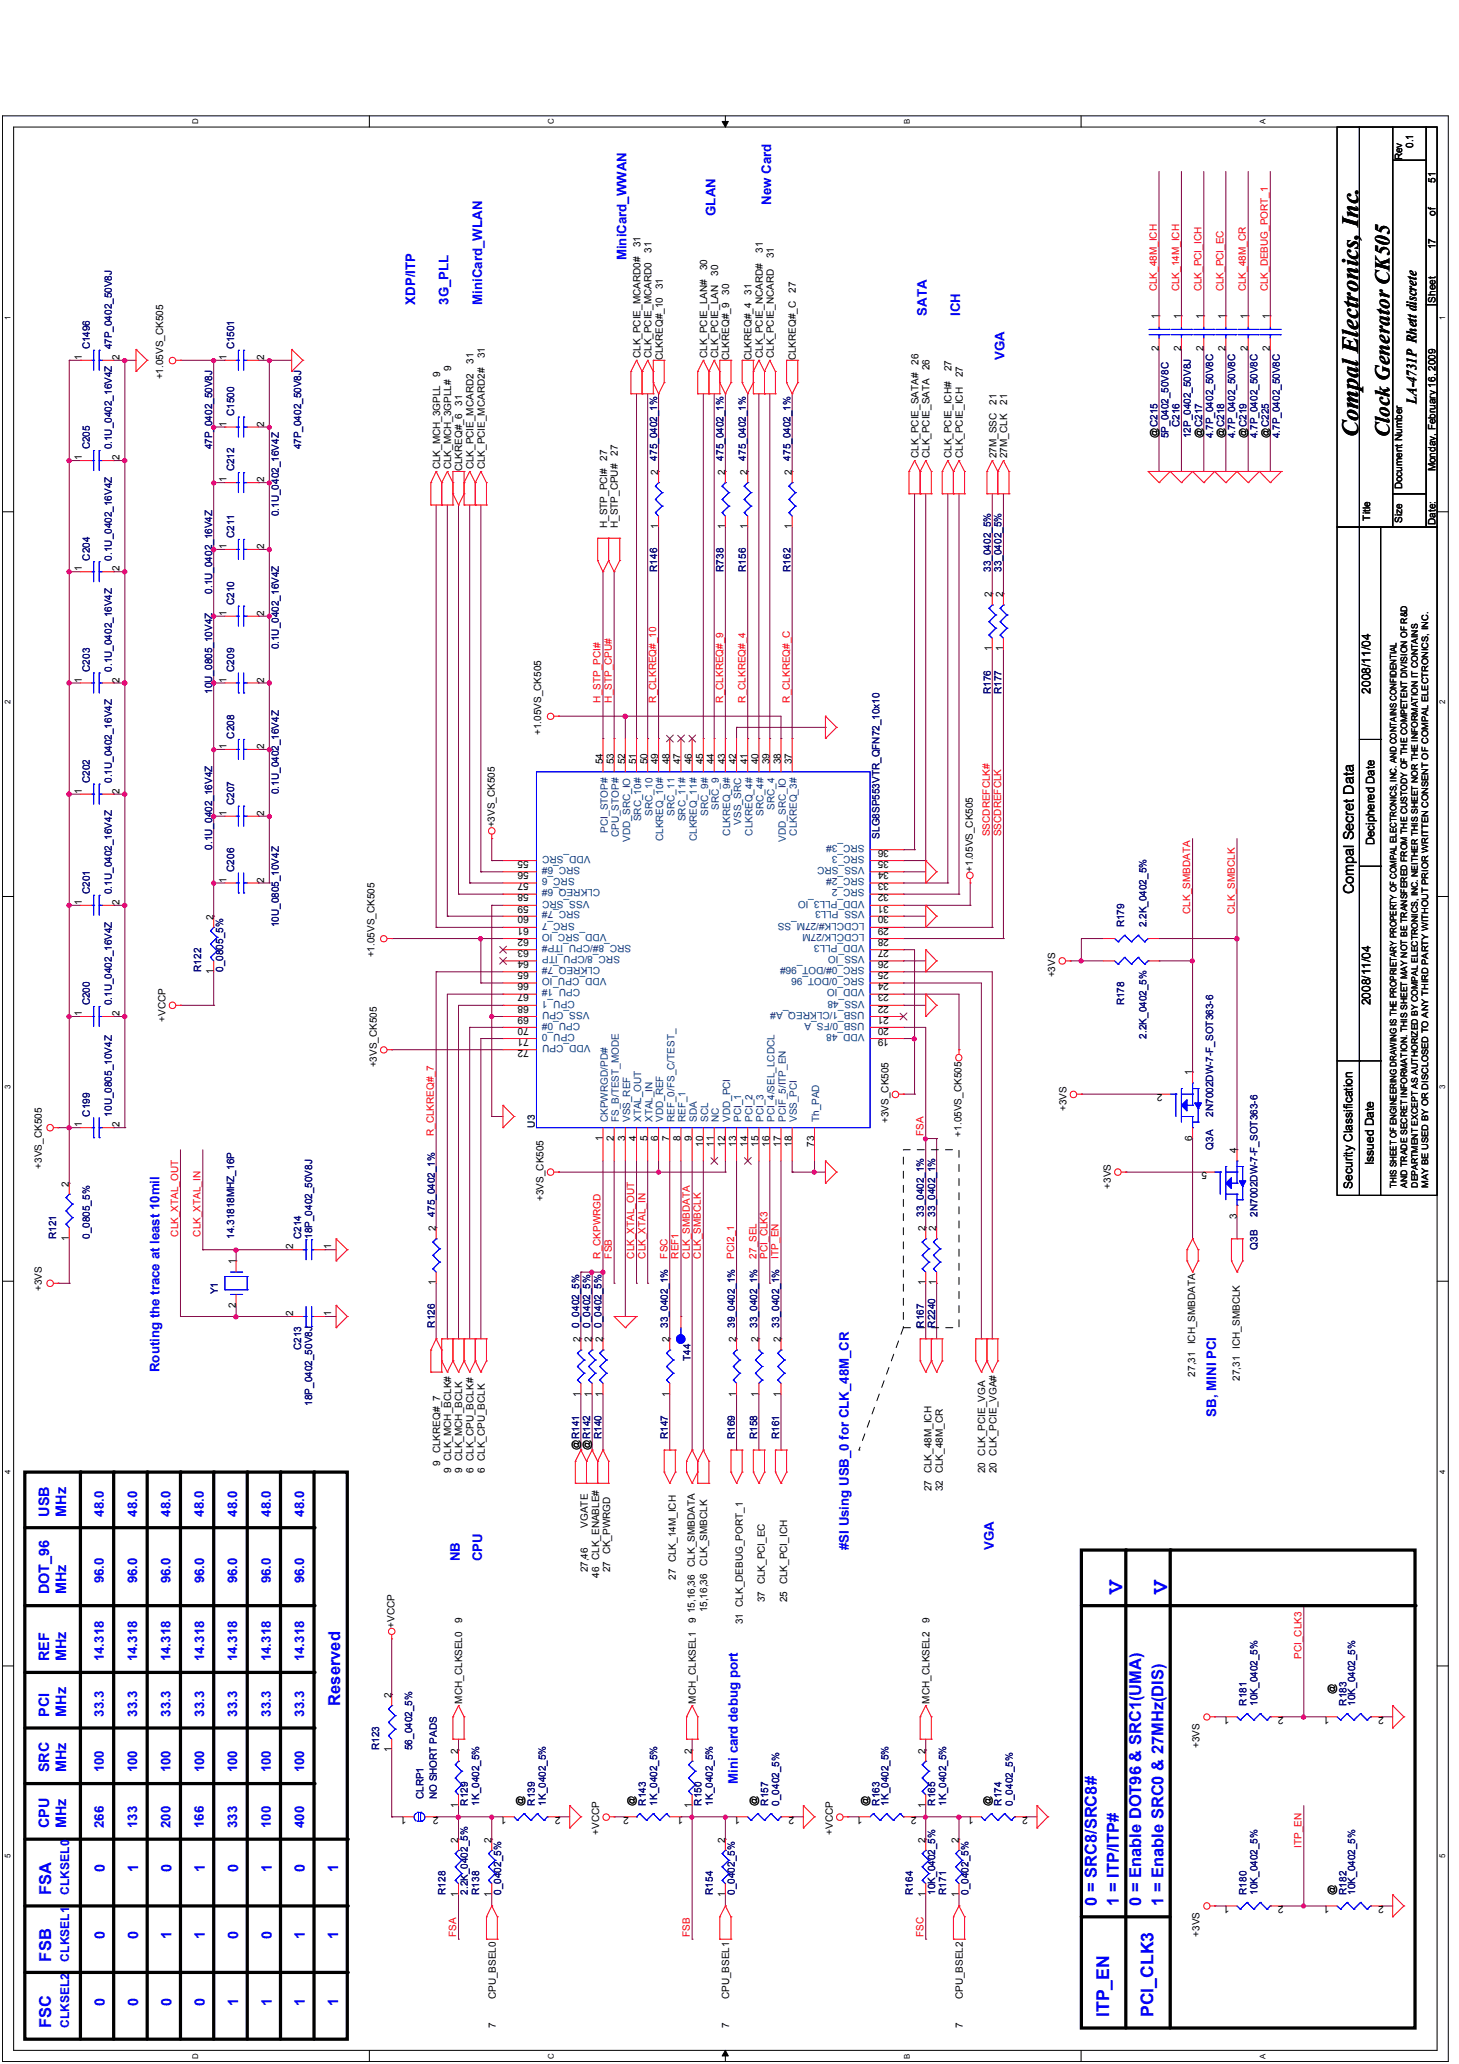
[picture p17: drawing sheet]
<svg xmlns="http://www.w3.org/2000/svg" width="210mm" height="297mm" viewBox="0 0 210 297" stroke-linecap="round" stroke-linejoin="round" font-family="sans-serif">
<defs><g id="words">
<text font-size="3.3" x="195.4" y="62.9" transform="rotate(-90 195.4 62.9)">Compal Electronics, Inc.</text>
<g font-size="3.3" fill="#00f">
<text x="161.5" y="229.5" transform="rotate(-90 161.5 229.5)">V</text>
<text x="167.9" y="229.5" transform="rotate(-90 167.9 229.5)">V</text>
</g>
<text font-size="3" x="199.9" y="62.9" transform="rotate(-90 199.9 62.9)">Clock Generator CK505</text>
<g font-size="2.5" fill="#00f">
<text x="159.6" y="290.3" transform="rotate(-90 159.6 290.3)">ITP_EN</text>
<text x="165.9" y="290.3" transform="rotate(-90 165.9 290.3)">PCI_CLK3</text>
</g>
<g font-size="2.4" fill="#00f">
<text x="48.9" y="245.5" transform="rotate(-90 48.9 245.5)">Reserved</text>
<text x="7.4" y="272.7" transform="rotate(-90 7.4 272.7)">FSA</text>
<text x="157.8" y="274.3" transform="rotate(-90 157.8 274.3)">0 = SRC8/SRC8#</text>
<text x="161" y="274.3" transform="rotate(-90 161 274.3)">1 = ITP/ITP#</text>
<text x="164.2" y="274.3" transform="rotate(-90 164.2 274.3)">0 = Enable DOT96 &amp; SRC1(UMA)</text>
<text x="167.4" y="274.3" transform="rotate(-90 167.4 274.3)">1 = Enable SRC0 &amp; 27MHz(DIS)</text>
<text x="7.4" y="282.3" transform="rotate(-90 7.4 282.3)">FSB</text>
<text x="7.4" y="291.9" transform="rotate(-90 7.4 291.9)">FSC</text>
</g>
<g font-size="2.1">
<text x="203.8" y="58.1" transform="rotate(-90 203.8 58.1)">LA-4731P Rhett discrete</text>
<text x="194.8" y="128.7" transform="rotate(-90 194.8 128.7)">Compal Secret Data</text>
</g>
<g font-size="2.1" fill="#00f">
<text x="7.1" y="218.3" transform="rotate(-90 7.1 218.3)">USB</text>
<text x="9.5" y="218.3" transform="rotate(-90 9.5 218.3)">MHz</text>
<text x="7.1" y="229.5" transform="rotate(-90 7.1 229.5)">DOT_96</text>
<text x="9.5" y="229.5" transform="rotate(-90 9.5 229.5)">MHz</text>
<text x="7.1" y="239.1" transform="rotate(-90 7.1 239.1)">REF</text>
<text x="9.5" y="239.1" transform="rotate(-90 9.5 239.1)">MHz</text>
<text x="7.1" y="247.1" transform="rotate(-90 7.1 247.1)">PCI</text>
<text x="9.5" y="247.1" transform="rotate(-90 9.5 247.1)">MHz</text>
<text x="7.1" y="255.1" transform="rotate(-90 7.1 255.1)">SRC</text>
<text x="9.5" y="255.1" transform="rotate(-90 9.5 255.1)">MHz</text>
<text x="7.1" y="263.1" transform="rotate(-90 7.1 263.1)">CPU</text>
<text x="9.5" y="263.1" transform="rotate(-90 9.5 263.1)">MHz</text>
<text x="15.1" y="269.5" transform="rotate(-90 15.1 269.5)">0</text>
<text x="19.9" y="269.5" transform="rotate(-90 19.9 269.5)">1</text>
<text x="24.7" y="269.5" transform="rotate(-90 24.7 269.5)">0</text>
<text x="29.5" y="269.5" transform="rotate(-90 29.5 269.5)">1</text>
<text x="34.3" y="269.5" transform="rotate(-90 34.3 269.5)">0</text>
<text x="39.1" y="269.5" transform="rotate(-90 39.1 269.5)">1</text>
<text x="43.9" y="269.5" transform="rotate(-90 43.9 269.5)">0</text>
<text x="48.7" y="269.5" transform="rotate(-90 48.7 269.5)">1</text>
<text x="15.1" y="279.1" transform="rotate(-90 15.1 279.1)">0</text>
<text x="19.9" y="279.1" transform="rotate(-90 19.9 279.1)">0</text>
<text x="24.7" y="279.1" transform="rotate(-90 24.7 279.1)">1</text>
<text x="29.5" y="279.1" transform="rotate(-90 29.5 279.1)">1</text>
<text x="34.3" y="279.1" transform="rotate(-90 34.3 279.1)">0</text>
<text x="39.1" y="279.1" transform="rotate(-90 39.1 279.1)">0</text>
<text x="43.9" y="279.1" transform="rotate(-90 43.9 279.1)">1</text>
<text x="48.7" y="279.1" transform="rotate(-90 48.7 279.1)">1</text>
<text x="15.1" y="288.7" transform="rotate(-90 15.1 288.7)">0</text>
<text x="19.9" y="288.7" transform="rotate(-90 19.9 288.7)">0</text>
<text x="24.7" y="288.7" transform="rotate(-90 24.7 288.7)">0</text>
<text x="29.5" y="288.7" transform="rotate(-90 29.5 288.7)">0</text>
<text x="34.3" y="288.7" transform="rotate(-90 34.3 288.7)">1</text>
<text x="39.1" y="288.7" transform="rotate(-90 39.1 288.7)">1</text>
<text x="43.9" y="288.7" transform="rotate(-90 43.9 288.7)">1</text>
<text x="48.7" y="288.7" transform="rotate(-90 48.7 288.7)">1</text>
</g>
<g font-size="1.9" fill="#00f">
<text x="111" y="29.5" transform="rotate(-90 111 29.5)">New Card</text>
<text x="103" y="31.1" transform="rotate(-90 103 31.1)">GLAN</text>
<text x="90.1" y="37.5" transform="rotate(-90 90.1 37.5)">MiniCard_WWAN</text>
<text x="59.7" y="43.8" transform="rotate(-90 59.7 43.8)">XDP/ITP</text>
<text x="64.5" y="43.8" transform="rotate(-90 64.5 43.8)">3G_PLL</text>
<text x="69.4" y="43.8" transform="rotate(-90 69.4 43.8)">MiniCard_WLAN</text>
<text x="133.4" y="45.5" transform="rotate(-90 133.4 45.5)">SATA</text>
<text x="138.1" y="45.5" transform="rotate(-90 138.1 45.5)">ICH</text>
<text x="144.5" y="51.9" transform="rotate(-90 144.5 51.9)">VGA</text>
<text x="23" y="197.5" transform="rotate(-90 23 197.5)">Routing the trace at least 10mil</text>
<text x="175" y="203.9" transform="rotate(-90 175 203.9)">SB, MINI PCI</text>
<text x="15" y="218.3" transform="rotate(-90 15 218.3)">48.0</text>
<text x="19.7" y="218.3" transform="rotate(-90 19.7 218.3)">48.0</text>
<text x="24.5" y="218.3" transform="rotate(-90 24.5 218.3)">48.0</text>
<text x="29.3" y="218.3" transform="rotate(-90 29.3 218.3)">48.0</text>
<text x="34.1" y="218.3" transform="rotate(-90 34.1 218.3)">48.0</text>
<text x="39" y="218.3" transform="rotate(-90 39 218.3)">48.0</text>
<text x="43.7" y="218.3" transform="rotate(-90 43.7 218.3)">48.0</text>
<text x="15" y="227.9" transform="rotate(-90 15 227.9)">96.0</text>
<text x="19.7" y="227.9" transform="rotate(-90 19.7 227.9)">96.0</text>
<text x="24.5" y="227.9" transform="rotate(-90 24.5 227.9)">96.0</text>
<text x="29.3" y="227.9" transform="rotate(-90 29.3 227.9)">96.0</text>
<text x="34.1" y="227.9" transform="rotate(-90 34.1 227.9)">96.0</text>
<text x="39" y="227.9" transform="rotate(-90 39 227.9)">96.0</text>
<text x="43.7" y="227.9" transform="rotate(-90 43.7 227.9)">96.0</text>
<text x="66.1" y="224.7" transform="rotate(-90 66.1 224.7)">NB</text>
<text x="69.4" y="224.7" transform="rotate(-90 69.4 224.7)">CPU</text>
<text x="122.1" y="223.1" transform="rotate(-90 122.1 223.1)">#SI Using USB_0 for CLK_48M_CR</text>
<text x="143" y="223.1" transform="rotate(-90 143 223.1)">VGA</text>
<text x="15" y="239.1" transform="rotate(-90 15 239.1)">14.318</text>
<text x="19.7" y="239.1" transform="rotate(-90 19.7 239.1)">14.318</text>
<text x="24.5" y="239.1" transform="rotate(-90 24.5 239.1)">14.318</text>
<text x="29.3" y="239.1" transform="rotate(-90 29.3 239.1)">14.318</text>
<text x="34.1" y="239.1" transform="rotate(-90 34.1 239.1)">14.318</text>
<text x="39" y="239.1" transform="rotate(-90 39 239.1)">14.318</text>
<text x="43.7" y="239.1" transform="rotate(-90 43.7 239.1)">14.318</text>
<text x="15" y="247.1" transform="rotate(-90 15 247.1)">33.3</text>
<text x="19.7" y="247.1" transform="rotate(-90 19.7 247.1)">33.3</text>
<text x="24.5" y="247.1" transform="rotate(-90 24.5 247.1)">33.3</text>
<text x="29.3" y="247.1" transform="rotate(-90 29.3 247.1)">33.3</text>
<text x="34.1" y="247.1" transform="rotate(-90 34.1 247.1)">33.3</text>
<text x="39" y="247.1" transform="rotate(-90 39 247.1)">33.3</text>
<text x="43.7" y="247.1" transform="rotate(-90 43.7 247.1)">33.3</text>
<text x="15" y="255.1" transform="rotate(-90 15 255.1)">100</text>
<text x="19.7" y="255.1" transform="rotate(-90 19.7 255.1)">100</text>
<text x="24.5" y="255.1" transform="rotate(-90 24.5 255.1)">100</text>
<text x="29.3" y="255.1" transform="rotate(-90 29.3 255.1)">100</text>
<text x="34.1" y="255.1" transform="rotate(-90 34.1 255.1)">100</text>
<text x="39" y="255.1" transform="rotate(-90 39 255.1)">100</text>
<text x="43.7" y="255.1" transform="rotate(-90 43.7 255.1)">100</text>
<text x="106.1" y="256.7" transform="rotate(-90 106.1 256.7)">Mini card debug port</text>
<text x="15" y="263.1" transform="rotate(-90 15 263.1)">266</text>
<text x="19.7" y="263.1" transform="rotate(-90 19.7 263.1)">133</text>
<text x="24.5" y="263.1" transform="rotate(-90 24.5 263.1)">200</text>
<text x="29.3" y="263.1" transform="rotate(-90 29.3 263.1)">166</text>
<text x="34.1" y="263.1" transform="rotate(-90 34.1 263.1)">333</text>
<text x="39" y="263.1" transform="rotate(-90 39 263.1)">100</text>
<text x="43.7" y="263.1" transform="rotate(-90 43.7 263.1)">400</text>
</g>
<g font-size="1.7">
<text x="197.2" y="99.9" transform="rotate(-90 197.2 99.9)">2008/11/04</text>
<text x="197.7" y="121.6" transform="rotate(-90 197.7 121.6)">Deciphered Date</text>
<text x="197.2" y="144.7" transform="rotate(-90 197.2 144.7)">2008/11/04</text>
<text x="197.7" y="167.7" transform="rotate(-90 197.7 167.7)">Issued Date</text>
<text x="194.6" y="171.1" transform="rotate(-90 194.6 171.1)">Security Classification</text>
</g>
<g font-size="1.7" fill="#00f">
<text x="10" y="272.7" transform="rotate(-90 10 272.7)">CLKSEL0</text>
<text x="10" y="282.3" transform="rotate(-90 10 282.3)">CLKSEL1</text>
<text x="10" y="291.9" transform="rotate(-90 10 291.9)">CLKSEL2</text>
</g>
<g font-size="1.4">
<text x="201.7" y="23.1" transform="rotate(-90 201.7 23.1)">Rev</text>
<text x="203.3" y="21.3" transform="rotate(-90 203.3 21.3)">0.1</text>
<text x="206.5" y="26.3" transform="rotate(-90 206.5 26.3)">51</text>
<text x="92.1" y="35.6" transform="rotate(-90 92.1 35.6)">31</text>
<text x="206.5" y="35.8" transform="rotate(-90 206.5 35.8)">17</text>
<text x="206.5" y="31.1" transform="rotate(-90 206.5 31.1)">of</text>
<text x="93.7" y="36.4" transform="rotate(-90 93.7 36.4)">31</text>
<text x="95.3" y="41.6" transform="rotate(-90 95.3 41.6)">31</text>
<text x="101.7" y="38.9" transform="rotate(-90 101.7 38.9)">30</text>
<text x="103.3" y="39.7" transform="rotate(-90 103.3 39.7)">30</text>
<text x="109.7" y="36.4" transform="rotate(-90 109.7 36.4)">31</text>
<text x="111.3" y="37.2" transform="rotate(-90 111.3 37.2)">31</text>
<text x="104.9" y="42.4" transform="rotate(-90 104.9 42.4)">30</text>
<text x="108.1" y="42.4" transform="rotate(-90 108.1 42.4)">31</text>
<text x="114.5" y="42.1" transform="rotate(-90 114.5 42.1)">27</text>
<text x="166.7" y="46" transform="rotate(-90 166.7 46)">1</text>
<text x="169.9" y="46" transform="rotate(-90 169.9 46)">1</text>
<text x="173.1" y="46" transform="rotate(-90 173.1 46)">1</text>
<text x="176.3" y="46" transform="rotate(-90 176.3 46)">1</text>
<text x="179.5" y="46" transform="rotate(-90 179.5 46)">1</text>
<text x="182.7" y="46" transform="rotate(-90 182.7 46)">1</text>
<text x="206.5" y="43.6" transform="rotate(-90 206.5 43.6)">Sheet</text>
<text x="11.8" y="51.8" transform="rotate(-90 11.8 51.8)">1</text>
<text x="17.2" y="51.8" transform="rotate(-90 17.2 51.8)">2</text>
<text x="32.6" y="51.8" transform="rotate(-90 32.6 51.8)">1</text>
<text x="38" y="51.8" transform="rotate(-90 38 51.8)">2</text>
<text x="64.9" y="53.5" transform="rotate(-90 64.9 53.5)">9</text>
<text x="68.1" y="52.4" transform="rotate(-90 68.1 52.4)">31</text>
<text x="69.7" y="51.6" transform="rotate(-90 69.7 51.6)">31</text>
<text x="92.1" y="51.6" transform="rotate(-90 92.1 51.6)">CLK_PCIE_MCARD0#</text>
<text x="93.7" y="51.6" transform="rotate(-90 93.7 51.6)">CLK_PCIE_MCARD0</text>
<text x="95.3" y="51.9" transform="rotate(-90 95.3 51.9)">CLKREQ#_10</text>
<text x="101.7" y="51.6" transform="rotate(-90 101.7 51.6)">CLK_PCIE_LAN#</text>
<text x="103.3" y="51.6" transform="rotate(-90 103.3 51.6)">CLK_PCIE_LAN</text>
<text x="104.9" y="51.9" transform="rotate(-90 104.9 51.9)">CLKREQ#_9</text>
<text x="108.1" y="51.9" transform="rotate(-90 108.1 51.9)">CLKREQ#_4</text>
<text x="109.7" y="51.6" transform="rotate(-90 109.7 51.6)">CLK_PCIE_NCARD#</text>
<text x="111.3" y="51.6" transform="rotate(-90 111.3 51.6)">CLK_PCIE_NCARD</text>
<text x="114.5" y="51.9" transform="rotate(-90 114.5 51.9)">CLKREQ#_C</text>
<text x="132.1" y="52.5" transform="rotate(-90 132.1 52.5)">26</text>
<text x="133.7" y="53.3" transform="rotate(-90 133.7 53.3)">26</text>
<text x="136.9" y="53.5" transform="rotate(-90 136.9 53.5)">27</text>
<text x="166.7" y="50.6" transform="rotate(-90 166.7 50.6)">2</text>
<text x="169.9" y="50.6" transform="rotate(-90 169.9 50.6)">2</text>
<text x="173.1" y="50.6" transform="rotate(-90 173.1 50.6)">2</text>
<text x="176.3" y="50.6" transform="rotate(-90 176.3 50.6)">2</text>
<text x="179.5" y="50.6" transform="rotate(-90 179.5 50.6)">2</text>
<text x="182.7" y="50.6" transform="rotate(-90 182.7 50.6)">2</text>
<text x="23.5" y="54.6" transform="rotate(-90 23.5 54.6)">+1.05VS_CK505</text>
<text x="63.3" y="54.3" transform="rotate(-90 63.3 54.3)">9</text>
<text x="66.5" y="58.4" transform="rotate(-90 66.5 58.4)">31</text>
<text x="138.5" y="54.3" transform="rotate(-90 138.5 54.3)">27</text>
<text x="143.3" y="58.3" transform="rotate(-90 143.3 58.3)">21</text>
<text x="144.9" y="58.3" transform="rotate(-90 144.9 58.3)">21</text>
<text x="32.6" y="61.4" transform="rotate(-90 32.6 61.4)">1</text>
<text x="38" y="61.4" transform="rotate(-90 38 61.4)">2</text>
<text x="88.9" y="65.6" transform="rotate(-90 88.9 65.6)">27</text>
<text x="132.1" y="65.9" transform="rotate(-90 132.1 65.9)">CLK_PCIE_SATA#</text>
<text x="133.7" y="65.9" transform="rotate(-90 133.7 65.9)">CLK_PCIE_SATA</text>
<text x="136.9" y="65.9" transform="rotate(-90 136.9 65.9)">CLK_PCIE_ICH#</text>
<text x="138.5" y="65.9" transform="rotate(-90 138.5 65.9)">CLK_PCIE_ICH</text>
<text x="143.3" y="65.9" transform="rotate(-90 143.3 65.9)">27M_SSC</text>
<text x="144.9" y="65.9" transform="rotate(-90 144.9 65.9)">27M_CLK</text>
<text x="166.5" y="63.1" transform="rotate(-90 166.5 63.1)">@C215</text>
<text x="172.9" y="63.1" transform="rotate(-90 172.9 63.1)">@C217</text>
<text x="176.1" y="63.1" transform="rotate(-90 176.1 63.1)">@C218</text>
<text x="179.3" y="63.1" transform="rotate(-90 179.3 63.1)">@C219</text>
<text x="182.5" y="63.1" transform="rotate(-90 182.5 63.1)">@C225</text>
<text x="11.8" y="66.2" transform="rotate(-90 11.8 66.2)">1</text>
<text x="17.2" y="66.2" transform="rotate(-90 17.2 66.2)">2</text>
<text x="32.6" y="69.4" transform="rotate(-90 32.6 69.4)">1</text>
<text x="38" y="69.4" transform="rotate(-90 38 69.4)">2</text>
<text x="63.3" y="67.6" transform="rotate(-90 63.3 67.6)">CLK_MCH_3GPLL</text>
<text x="64.9" y="67.6" transform="rotate(-90 64.9 67.6)">CLK_MCH_3GPLL#</text>
<text x="66.5" y="67.9" transform="rotate(-90 66.5 67.9)">CLKREQ#_6</text>
<text x="68.1" y="67.6" transform="rotate(-90 68.1 67.6)">CLK_PCIE_MCARD2</text>
<text x="69.7" y="67.6" transform="rotate(-90 69.7 67.6)">CLK_PCIE_MCARD2#</text>
<text x="87.3" y="66.3" transform="rotate(-90 87.3 66.3)">27</text>
<text x="94.7" y="68.4" transform="rotate(-90 94.7 68.4)">2</text>
<text x="104.3" y="68.4" transform="rotate(-90 104.3 68.4)">2</text>
<text x="107.5" y="68.4" transform="rotate(-90 107.5 68.4)">2</text>
<text x="113.9" y="68.4" transform="rotate(-90 113.9 68.4)">2</text>
<text x="201.7" y="70.4" transform="rotate(-90 201.7 70.4)">Document Number</text>
<text x="206.5" y="67.9" transform="rotate(-90 206.5 67.9)">Monday, February 16, 2009</text>
<text x="87.3" y="76" transform="rotate(-90 87.3 76)">H_STP_PCI#</text>
<text x="88.9" y="76" transform="rotate(-90 88.9 76)">H_STP_CPU#</text>
<text x="94.7" y="76.2" transform="rotate(-90 94.7 76.2)">1</text>
<text x="104.3" y="76.2" transform="rotate(-90 104.3 76.2)">1</text>
<text x="107.5" y="76.2" transform="rotate(-90 107.5 76.2)">1</text>
<text x="113.9" y="76.2" transform="rotate(-90 113.9 76.2)">1</text>
<text x="197.1" y="74.9" transform="rotate(-90 197.1 74.9)">Title</text>
<text x="201.7" y="75.2" transform="rotate(-90 201.7 75.2)">Size</text>
<text x="206.5" y="75.6" transform="rotate(-90 206.5 75.6)">Date:</text>
<text x="11.8" y="82.2" transform="rotate(-90 11.8 82.2)">1</text>
<text x="17.2" y="82.2" transform="rotate(-90 17.2 82.2)">2</text>
<text x="32.6" y="79" transform="rotate(-90 32.6 79)">1</text>
<text x="38" y="79" transform="rotate(-90 38 79)">2</text>
<text x="32.6" y="88.6" transform="rotate(-90 32.6 88.6)">1</text>
<text x="38" y="88.6" transform="rotate(-90 38 88.6)">2</text>
<text x="142.7" y="86" transform="rotate(-90 142.7 86)">2</text>
<text x="144.3" y="86" transform="rotate(-90 144.3 86)">2</text>
<text x="142.7" y="93.8" transform="rotate(-90 142.7 93.8)">1</text>
<text x="144.3" y="93.8" transform="rotate(-90 144.3 93.8)">1</text>
<text x="11.8" y="98.2" transform="rotate(-90 11.8 98.2)">1</text>
<text x="17.2" y="98.2" transform="rotate(-90 17.2 98.2)">2</text>
<text x="32.6" y="98.2" transform="rotate(-90 32.6 98.2)">1</text>
<text x="38" y="98.2" transform="rotate(-90 38 98.2)">2</text>
<text x="32.6" y="107.8" transform="rotate(-90 32.6 107.8)">1</text>
<text x="38" y="107.8" transform="rotate(-90 38 107.8)">2</text>
<text x="77.9" y="105.8" transform="rotate(-90 77.9 105.8)">+1.05VS_CK505</text>
<text x="86.7" y="110" transform="rotate(-90 86.7 110)">54</text>
<text x="88.3" y="110" transform="rotate(-90 88.3 110)">53</text>
<text x="89.9" y="110" transform="rotate(-90 89.9 110)">52</text>
<text x="91.5" y="110" transform="rotate(-90 91.5 110)">51</text>
<text x="93.1" y="110" transform="rotate(-90 93.1 110)">50</text>
<text x="94.7" y="110" transform="rotate(-90 94.7 110)">49</text>
<text x="96.3" y="110" transform="rotate(-90 96.3 110)">48</text>
<text x="97.9" y="110" transform="rotate(-90 97.9 110)">47</text>
<text x="99.5" y="110" transform="rotate(-90 99.5 110)">46</text>
<text x="101.1" y="110" transform="rotate(-90 101.1 110)">45</text>
<text x="102.7" y="110" transform="rotate(-90 102.7 110)">44</text>
<text x="104.3" y="110" transform="rotate(-90 104.3 110)">43</text>
<text x="105.9" y="110" transform="rotate(-90 105.9 110)">42</text>
<text x="107.5" y="110" transform="rotate(-90 107.5 110)">41</text>
<text x="109.1" y="110" transform="rotate(-90 109.1 110)">40</text>
<text x="110.7" y="110" transform="rotate(-90 110.7 110)">39</text>
<text x="112.3" y="110" transform="rotate(-90 112.3 110)">38</text>
<text x="113.9" y="110" transform="rotate(-90 113.9 110)">37</text>
<text x="11.8" y="114.2" transform="rotate(-90 11.8 114.2)">1</text>
<text x="17.2" y="114.2" transform="rotate(-90 17.2 114.2)">2</text>
<text x="32.6" y="117.4" transform="rotate(-90 32.6 117.4)">1</text>
<text x="38" y="117.4" transform="rotate(-90 38 117.4)">2</text>
<text x="71.2" y="119.1" transform="rotate(-90 71.2 119.1)">+3VS_CK505</text>
<text x="76.1" y="125.5" transform="rotate(-180 76.1 125.5)">56</text>
<text x="76.1" y="123.9" transform="rotate(-180 76.1 123.9)">55</text>
<text x="127.9" y="125.5" transform="rotate(-180 127.9 125.5)">34</text>
<text x="127.9" y="123.9" transform="rotate(-180 127.9 123.9)">35</text>
<text x="127.9" y="122.3" transform="rotate(-180 127.9 122.3)">36</text>
<text x="140" y="125.5" transform="rotate(-90 140 125.5)">+1.05VS_CK505</text>
<text x="11.8" y="130.2" transform="rotate(-90 11.8 130.2)">1</text>
<text x="17.2" y="130.2" transform="rotate(-90 17.2 130.2)">2</text>
<text x="32.6" y="127" transform="rotate(-90 32.6 127)">1</text>
<text x="38" y="127" transform="rotate(-90 38 127)">2</text>
<text x="76.1" y="131.9" transform="rotate(-180 76.1 131.9)">60</text>
<text x="76.1" y="130.3" transform="rotate(-180 76.1 130.3)">59</text>
<text x="76.1" y="128.7" transform="rotate(-180 76.1 128.7)">58</text>
<text x="76.1" y="127.1" transform="rotate(-180 76.1 127.1)">57</text>
<text x="127.9" y="131.9" transform="rotate(-180 127.9 131.9)">30</text>
<text x="127.9" y="130.3" transform="rotate(-180 127.9 130.3)">31</text>
<text x="127.9" y="128.7" transform="rotate(-180 127.9 128.7)">32</text>
<text x="127.9" y="127.1" transform="rotate(-180 127.9 127.1)">33</text>
<text x="30.7" y="132.4" transform="rotate(-90 30.7 132.4)">2</text>
<text x="53.9" y="137.8" transform="rotate(-90 53.9 137.8)">+1.05VS_CK505</text>
<text x="76.1" y="136.7" transform="rotate(-180 76.1 136.7)">63</text>
<text x="76.1" y="135.1" transform="rotate(-180 76.1 135.1)">62</text>
<text x="76.1" y="133.5" transform="rotate(-180 76.1 133.5)">61</text>
<text x="127.9" y="136.7" transform="rotate(-180 127.9 136.7)">27</text>
<text x="127.9" y="135.1" transform="rotate(-180 127.9 135.1)">28</text>
<text x="127.9" y="133.5" transform="rotate(-180 127.9 133.5)">29</text>
<text x="30.7" y="140.2" transform="rotate(-90 30.7 140.2)">1</text>
<text x="76.1" y="143.1" transform="rotate(-180 76.1 143.1)">67</text>
<text x="76.1" y="141.5" transform="rotate(-180 76.1 141.5)">66</text>
<text x="76.1" y="139.9" transform="rotate(-180 76.1 139.9)">65</text>
<text x="76.1" y="138.3" transform="rotate(-180 76.1 138.3)">64</text>
<text x="127.9" y="143.1" transform="rotate(-180 127.9 143.1)">23</text>
<text x="127.9" y="141.5" transform="rotate(-180 127.9 141.5)">24</text>
<text x="127.9" y="139.9" transform="rotate(-180 127.9 139.9)">25</text>
<text x="127.9" y="138.3" transform="rotate(-180 127.9 138.3)">26</text>
<text x="151.8" y="140.7" transform="rotate(-90 151.8 140.7)">+3VS</text>
<text x="11.8" y="146.2" transform="rotate(-90 11.8 146.2)">1</text>
<text x="17.2" y="146.2" transform="rotate(-90 17.2 146.2)">2</text>
<text x="23.8" y="147.1" transform="rotate(-90 23.8 147.1)">+VCCP</text>
<text x="76.1" y="149.5" transform="rotate(-180 76.1 149.5)">71</text>
<text x="76.1" y="147.9" transform="rotate(-180 76.1 147.9)">70</text>
<text x="76.1" y="146.3" transform="rotate(-180 76.1 146.3)">69</text>
<text x="76.1" y="144.7" transform="rotate(-180 76.1 144.7)">68</text>
<text x="127.9" y="149.5" transform="rotate(-180 127.9 149.5)">19</text>
<text x="127.9" y="147.9" transform="rotate(-180 127.9 147.9)">20</text>
<text x="127.9" y="146.3" transform="rotate(-180 127.9 146.3)">21</text>
<text x="127.9" y="144.7" transform="rotate(-180 127.9 144.7)">22</text>
<text x="54.2" y="153.6" transform="rotate(-90 54.2 153.6)">+3VS_CK505</text>
<text x="76.1" y="151.1" transform="rotate(-180 76.1 151.1)">72</text>
<text x="171.5" y="154.8" transform="rotate(-90 171.5 154.8)">1</text>
<text x="127.8" y="161.6" transform="rotate(-90 127.8 161.6)">+3VS_CK505</text>
<text x="153.4" y="159.9" transform="rotate(-90 153.4 159.9)">+3VS</text>
<text x="167.3" y="157.5" transform="rotate(-180 167.3 157.5)">2</text>
<text x="11.8" y="162.2" transform="rotate(-90 11.8 162.2)">1</text>
<text x="17.2" y="162.2" transform="rotate(-90 17.2 162.2)">2</text>
<text x="86.7" y="164.2" transform="rotate(-90 86.7 164.2)">1</text>
<text x="88.3" y="164.2" transform="rotate(-90 88.3 164.2)">2</text>
<text x="89.9" y="164.2" transform="rotate(-90 89.9 164.2)">3</text>
<text x="91.5" y="164.2" transform="rotate(-90 91.5 164.2)">4</text>
<text x="93.1" y="164.2" transform="rotate(-90 93.1 164.2)">5</text>
<text x="94.7" y="164.2" transform="rotate(-90 94.7 164.2)">6</text>
<text x="96.3" y="164.2" transform="rotate(-90 96.3 164.2)">7</text>
<text x="97.9" y="164.2" transform="rotate(-90 97.9 164.2)">8</text>
<text x="99.5" y="164.2" transform="rotate(-90 99.5 164.2)">9</text>
<text x="101.1" y="165" transform="rotate(-90 101.1 165)">10</text>
<text x="102.7" y="165" transform="rotate(-90 102.7 165)">11</text>
<text x="104.3" y="165" transform="rotate(-90 104.3 165)">12</text>
<text x="105.9" y="165" transform="rotate(-90 105.9 165)">13</text>
<text x="107.5" y="165" transform="rotate(-90 107.5 165)">14</text>
<text x="109.1" y="165" transform="rotate(-90 109.1 165)">15</text>
<text x="110.7" y="165" transform="rotate(-90 110.7 165)">16</text>
<text x="112.3" y="165" transform="rotate(-90 112.3 165)">17</text>
<text x="113.9" y="165" transform="rotate(-90 113.9 165)">18</text>
<text x="117.1" y="165" transform="rotate(-90 117.1 165)">73</text>
<text x="138.3" y="163.6" transform="rotate(-90 138.3 163.6)">+1.05VS_CK505</text>
<text x="171.5" y="164.2" transform="rotate(-90 171.5 164.2)">6</text>
<text x="177.9" y="166" transform="rotate(-90 177.9 166)">4</text>
<text x="6" y="168.2" transform="rotate(-90 6 168.2)">+3VS_CK505</text>
<text x="9.9" y="170.8" transform="rotate(-90 9.9 170.8)">2</text>
<text x="78.2" y="172.8" transform="rotate(-90 78.2 172.8)">+3VS_CK505</text>
<text x="159.8" y="171.1" transform="rotate(-90 159.8 171.1)">+3VS</text>
<text x="173.7" y="168.7" transform="rotate(-180 173.7 168.7)">5</text>
<text x="9.9" y="178.6" transform="rotate(-90 9.9 178.6)">1</text>
<text x="42.2" y="179.8" transform="rotate(-90 42.2 179.8)">2</text>
<text x="47.6" y="179.8" transform="rotate(-90 47.6 179.8)">1</text>
<text x="62.7" y="177.2" transform="rotate(-90 62.7 177.2)">2</text>
<text x="133.1" y="177.2" transform="rotate(-90 133.1 177.2)">2</text>
<text x="134.7" y="177.2" transform="rotate(-90 134.7 177.2)">2</text>
<text x="177.9" y="175.4" transform="rotate(-90 177.9 175.4)">3</text>
<text x="6" y="185.8" transform="rotate(-90 6 185.8)">+3VS</text>
<text x="33.9" y="182" transform="rotate(-90 33.9 182)">1</text>
<text x="62.7" y="185" transform="rotate(-90 62.7 185)">1</text>
<text x="133.1" y="185" transform="rotate(-90 133.1 185)">1</text>
<text x="134.7" y="185" transform="rotate(-90 134.7 185)">1</text>
<text x="33.9" y="188.2" transform="rotate(-90 33.9 188.2)">2</text>
<text x="42.2" y="189.4" transform="rotate(-90 42.2 189.4)">2</text>
<text x="47.6" y="189.4" transform="rotate(-90 47.6 189.4)">1</text>
<text x="83.5" y="193.2" transform="rotate(-90 83.5 193.2)">2</text>
<text x="85.1" y="193.2" transform="rotate(-90 85.1 193.2)">2</text>
<text x="86.7" y="193.2" transform="rotate(-90 86.7 193.2)">2</text>
<text x="96.3" y="193.2" transform="rotate(-90 96.3 193.2)">2</text>
<text x="105.9" y="193.2" transform="rotate(-90 105.9 193.2)">2</text>
<text x="109.1" y="193.2" transform="rotate(-90 109.1 193.2)">2</text>
<text x="112.3" y="193.2" transform="rotate(-90 112.3 193.2)">2</text>
<text x="172" y="193.5" transform="rotate(-90 172 193.5)">ICH_SMBDATA</text>
<text x="178.3" y="194.1" transform="rotate(-90 178.3 194.1)">ICH_SMBCLK</text>
<text x="83.5" y="201" transform="rotate(-90 83.5 201)">1</text>
<text x="85.1" y="201" transform="rotate(-90 85.1 201)">1</text>
<text x="86.7" y="201" transform="rotate(-90 86.7 201)">1</text>
<text x="96.3" y="201" transform="rotate(-90 96.3 201)">1</text>
<text x="105.9" y="201" transform="rotate(-90 105.9 201)">1</text>
<text x="109.1" y="201" transform="rotate(-90 109.1 201)">1</text>
<text x="112.3" y="201" transform="rotate(-90 112.3 201)">1</text>
<text x="172" y="198.1" transform="rotate(-90 172 198.1)">27,31</text>
<text x="178.3" y="198.7" transform="rotate(-90 178.3 198.7)">27,31</text>
<text x="83.3" y="208.7" transform="rotate(-90 83.3 208.7)">@R141</text>
<text x="84.9" y="208.7" transform="rotate(-90 84.9 208.7)">@R142</text>
<text x="63.3" y="210.9" transform="rotate(-90 63.3 210.9)">9 CLKREQ#_7</text>
<text x="64.9" y="212" transform="rotate(-90 64.9 212)">9 CLK_MCH_BCLK#</text>
<text x="66.5" y="212" transform="rotate(-90 66.5 212)">9 CLK_MCH_BCLK</text>
<text x="68.1" y="212" transform="rotate(-90 68.1 212)">6 CLK_CPU_BCLK#</text>
<text x="69.7" y="212" transform="rotate(-90 69.7 212)">6 CLK_CPU_BCLK</text>
<text x="134" y="214.6" transform="rotate(-90 134 214.6)">27 CLK_48M_ICH</text>
<text x="135.6" y="214.6" transform="rotate(-90 135.6 214.6)">32 CLK_48M_CR</text>
<text x="141.7" y="212" transform="rotate(-90 141.7 212)">20 CLK_PCIE_VGA</text>
<text x="143.3" y="212" transform="rotate(-90 143.3 212)">20 CLK_PCIE_VGA#</text>
<text x="84.6" y="219.9" transform="rotate(-90 84.6 219.9)">VGATE</text>
<text x="84.6" y="226.3" transform="rotate(-90 84.6 226.3)">27,46</text>
<text x="86.2" y="227.1" transform="rotate(-90 86.2 227.1)">46 CLK_ENABLE#</text>
<text x="87.8" y="226.3" transform="rotate(-90 87.8 226.3)">27 CK_PWRGD</text>
<text x="97.2" y="227.4" transform="rotate(-90 97.2 227.4)">27 CLK_14M_ICH</text>
<text x="100" y="225.5" transform="rotate(-90 100 225.5)">CLK_SMBDATA</text>
<text x="101.7" y="225.3" transform="rotate(-90 101.7 225.3)">CLK_SMBCLK</text>
<text x="66.5" y="233.6" transform="rotate(-90 66.5 233.6)">9</text>
<text x="100" y="232.2" transform="rotate(-90 100 232.2)">15,16,36</text>
<text x="100.1" y="233.6" transform="rotate(-90 100.1 233.6)">9</text>
<text x="101.7" y="232" transform="rotate(-90 101.7 232)">15,16,36</text>
<text x="106.9" y="233.8" transform="rotate(-90 106.9 233.8)">31 CLK_DEBUG_PORT_1</text>
<text x="110" y="230.6" transform="rotate(-90 110 230.6)">37 CLK_PCI_EC</text>
<text x="113.2" y="230.6" transform="rotate(-90 113.2 230.6)">25 CLK_PCI_ICH</text>
<text x="133.7" y="233.6" transform="rotate(-90 133.7 233.6)">9</text>
<text x="56.8" y="234.3" transform="rotate(-90 56.8 234.3)">+VCCP</text>
<text x="56.3" y="244.4" transform="rotate(-90 56.3 244.4)">2</text>
<text x="66.5" y="245.2" transform="rotate(-90 66.5 245.2)">MCH_CLKSEL0</text>
<text x="100.1" y="245.2" transform="rotate(-90 100.1 245.2)">MCH_CLKSEL1</text>
<text x="133.7" y="245.2" transform="rotate(-90 133.7 245.2)">MCH_CLKSEL2</text>
<text x="192.1" y="243.9" transform="rotate(-90 192.1 243.9)">@</text>
<text x="172.6" y="251.6" transform="rotate(-90 172.6 251.6)">+3VS</text>
<text x="176.9" y="247.1" transform="rotate(-180 176.9 247.1)">1</text>
<text x="184.7" y="247.1" transform="rotate(-180 184.7 247.1)">2</text>
<text x="191.3" y="247.1" transform="rotate(-180 191.3 247.1)">1</text>
<text x="199.1" y="247.1" transform="rotate(-180 199.1 247.1)">2</text>
<text x="56.3" y="252.2" transform="rotate(-90 56.3 252.2)">1</text>
<text x="65.9" y="252.4" transform="rotate(-90 65.9 252.4)">2</text>
<text x="99.5" y="252.4" transform="rotate(-90 99.5 252.4)">2</text>
<text x="133.1" y="252.4" transform="rotate(-90 133.1 252.4)">2</text>
<text x="58.5" y="261.5" transform="rotate(-180 58.5 261.5)">1</text>
<text x="63.1" y="261.5" transform="rotate(-180 63.1 261.5)">2</text>
<text x="65.9" y="260.2" transform="rotate(-90 65.9 260.2)">1</text>
<text x="72.9" y="261.5" transform="rotate(-180 72.9 261.5)">1</text>
<text x="75.3" y="259.9" transform="rotate(-90 75.3 259.9)">@</text>
<text x="80.7" y="261.5" transform="rotate(-180 80.7 261.5)">2</text>
<text x="90.5" y="261.5" transform="rotate(-180 90.5 261.5)">2</text>
<text x="91.3" y="259.9" transform="rotate(-90 91.3 259.9)">@</text>
<text x="98.3" y="261.5" transform="rotate(-180 98.3 261.5)">1</text>
<text x="99.5" y="260.2" transform="rotate(-90 99.5 260.2)">1</text>
<text x="106.5" y="261.5" transform="rotate(-180 106.5 261.5)">1</text>
<text x="108.9" y="259.9" transform="rotate(-90 108.9 259.9)">@</text>
<text x="114.3" y="261.5" transform="rotate(-180 114.3 261.5)">2</text>
<text x="124.1" y="261.5" transform="rotate(-180 124.1 261.5)">1</text>
<text x="124.9" y="259.9" transform="rotate(-90 124.9 259.9)">@</text>
<text x="131.9" y="261.5" transform="rotate(-180 131.9 261.5)">2</text>
<text x="133.1" y="260.2" transform="rotate(-90 133.1 260.2)">1</text>
<text x="140.1" y="261.5" transform="rotate(-180 140.1 261.5)">1</text>
<text x="142.5" y="259.9" transform="rotate(-90 142.5 259.9)">@</text>
<text x="147.9" y="261.5" transform="rotate(-180 147.9 261.5)">2</text>
<text x="65.9" y="265.2" transform="rotate(-90 65.9 265.2)">2</text>
<text x="70.7" y="265.2" transform="rotate(-90 70.7 265.2)">2</text>
<text x="86.2" y="264" transform="rotate(-90 86.2 264)">+VCCP</text>
<text x="104.3" y="265.2" transform="rotate(-90 104.3 265.2)">2</text>
<text x="119.8" y="264" transform="rotate(-90 119.8 264)">+VCCP</text>
<text x="133.1" y="265.2" transform="rotate(-90 133.1 265.2)">2</text>
<text x="137.9" y="265.2" transform="rotate(-90 137.9 265.2)">2</text>
<text x="65.9" y="273" transform="rotate(-90 65.9 273)">1</text>
<text x="70.7" y="273" transform="rotate(-90 70.7 273)">1</text>
<text x="104.3" y="273" transform="rotate(-90 104.3 273)">1</text>
<text x="133.1" y="273" transform="rotate(-90 133.1 273)">1</text>
<text x="137.9" y="273" transform="rotate(-90 137.9 273)">1</text>
<text x="176.9" y="274.3" transform="rotate(-180 176.9 274.3)">1</text>
<text x="184.7" y="274.3" transform="rotate(-180 184.7 274.3)">2</text>
<text x="191.3" y="274.3" transform="rotate(-180 191.3 274.3)">1</text>
<text x="192.1" y="272.7" transform="rotate(-90 192.1 272.7)">@</text>
<text x="199.1" y="274.3" transform="rotate(-180 199.1 274.3)">2</text>
<text x="172.6" y="278.7" transform="rotate(-90 172.6 278.7)">+3VS</text>
<text x="71.3" y="287.7" transform="rotate(-90 71.3 287.7)">CPU_BSEL0</text>
<text x="104.9" y="287.7" transform="rotate(-90 104.9 287.7)">CPU_BSEL1</text>
<text x="138.5" y="287.7" transform="rotate(-90 138.5 287.7)">CPU_BSEL2</text>
<text x="71.3" y="291.9" transform="rotate(-90 71.3 291.9)">7</text>
<text x="104.9" y="291.9" transform="rotate(-90 104.9 291.9)">7</text>
<text x="138.5" y="291.9" transform="rotate(-90 138.5 291.9)">7</text>
</g>
<g font-size="1.4" fill="#f00">
<text x="166.4" y="41.9" transform="rotate(-90 166.4 41.9)">CLK_48M_ICH</text>
<text x="169.6" y="41.9" transform="rotate(-90 169.6 41.9)">CLK_14M_ICH</text>
<text x="172.8" y="41.9" transform="rotate(-90 172.8 41.9)">CLK_PCI_ICH</text>
<text x="176" y="41.9" transform="rotate(-90 176 41.9)">CLK_PCI_EC</text>
<text x="179.2" y="41.9" transform="rotate(-90 179.2 41.9)">CLK_48M_CR</text>
<text x="182.4" y="41.9" transform="rotate(-90 182.4 41.9)">CLK_DEBUG_PORT_1</text>
<text x="86.4" y="101.1" transform="rotate(-90 86.4 101.1)">H_STP_PCI#</text>
<text x="88" y="101.1" transform="rotate(-90 88 101.1)">H_STP_CPU#</text>
<text x="94.4" y="101.1" transform="rotate(-90 94.4 101.1)">R_CLKREQ#_10</text>
<text x="104" y="101.1" transform="rotate(-90 104 101.1)">R_CLKREQ#_9</text>
<text x="107.2" y="101.1" transform="rotate(-90 107.2 101.1)">R_CLKREQ#_4</text>
<text x="113.6" y="101.1" transform="rotate(-90 113.6 101.1)">R_CLKREQ#_C</text>
<text x="142.4" y="120.3" transform="rotate(-90 142.4 120.3)">SSCDREFCLK#</text>
<text x="144" y="120.3" transform="rotate(-90 144 120.3)">SSCDREFCLK</text>
<text x="171.2" y="131.5" transform="rotate(-90 171.2 131.5)">CLK_SMBDATA</text>
<text x="177.6" y="131.5" transform="rotate(-90 177.6 131.5)">CLK_SMBCLK</text>
<text x="62.4" y="163.5" transform="rotate(-90 62.4 163.5)">R_CLKREQ#_7</text>
<text x="132.8" y="163.5" transform="rotate(-90 132.8 163.5)">FSA</text>
<text x="25.6" y="178" transform="rotate(-90 25.6 178)">CLK_XTAL_OUT</text>
<text x="28.8" y="178" transform="rotate(-90 28.8 178)">CLK_XTAL_IN</text>
<text x="86.4" y="181.1" transform="rotate(-90 86.4 181.1)">R_CKPWRGD</text>
<text x="88" y="181.1" transform="rotate(-90 88 181.1)">FSB</text>
<text x="91.2" y="181.1" transform="rotate(-90 91.2 181.1)">CLK_XTAL_OUT</text>
<text x="92.8" y="181.1" transform="rotate(-90 92.8 181.1)">CLK_XTAL_IN</text>
<text x="96" y="181.1" transform="rotate(-90 96 181.1)">FSC</text>
<text x="97.6" y="181.1" transform="rotate(-90 97.6 181.1)">REF1</text>
<text x="99.2" y="181.1" transform="rotate(-90 99.2 181.1)">CLK_SMBDATA</text>
<text x="100.8" y="181.1" transform="rotate(-90 100.8 181.1)">CLK_SMBCLK</text>
<text x="105.6" y="181.1" transform="rotate(-90 105.6 181.1)">PCI2_1</text>
<text x="108.8" y="181.1" transform="rotate(-90 108.8 181.1)">27_SEL</text>
<text x="110.4" y="181.1" transform="rotate(-90 110.4 181.1)">PCI_CLK3</text>
<text x="112" y="181.1" transform="rotate(-90 112 181.1)">ITP_EN</text>
<text x="187.2" y="238.7" transform="rotate(-90 187.2 238.7)">PCI_CLK3</text>
<text x="187.2" y="266" transform="rotate(-90 187.2 266)">ITP_EN</text>
<text x="65.6" y="278.7" transform="rotate(-90 65.6 278.7)">FSA</text>
<text x="99.2" y="278.7" transform="rotate(-90 99.2 278.7)">FSB</text>
<text x="132.8" y="278.7" transform="rotate(-90 132.8 278.7)">FSC</text>
</g>
<g font-size="1.4" fill="#000080">
<text x="12.9" y="50.3" transform="rotate(-90 12.9 50.3)">C1496</text>
<text x="16.1" y="50.3" transform="rotate(-90 16.1 50.3)">47P_0402_50V8J</text>
<text x="33.7" y="50.3" transform="rotate(-90 33.7 50.3)">C1501</text>
<text x="33.7" y="59.9" transform="rotate(-90 33.7 59.9)">C1500</text>
<text x="12.9" y="64.7" transform="rotate(-90 12.9 64.7)">C205</text>
<text x="16.1" y="64.7" transform="rotate(-90 16.1 64.7)">0.1U_0402_16V4Z</text>
<text x="30.5" y="64.7" transform="rotate(-90 30.5 64.7)">47P_0402_50V8J</text>
<text x="43.3" y="64.7" transform="rotate(-90 43.3 64.7)">47P_0402_50V8J</text>
<text x="168.1" y="63.1" transform="rotate(-90 168.1 63.1)">5P_0402_50V8C</text>
<text x="169.7" y="61.5" transform="rotate(-90 169.7 61.5)">C216</text>
<text x="171.3" y="63.1" transform="rotate(-90 171.3 63.1)">12P_0402_50V8J</text>
<text x="174.5" y="63.1" transform="rotate(-90 174.5 63.1)">4.7P_0402_50V8C</text>
<text x="177.7" y="63.1" transform="rotate(-90 177.7 63.1)">4.7P_0402_50V8C</text>
<text x="180.9" y="63.1" transform="rotate(-90 180.9 63.1)">4.7P_0402_50V8C</text>
<text x="184.1" y="63.1" transform="rotate(-90 184.1 63.1)">4.7P_0402_50V8C</text>
<text x="33.7" y="67.9" transform="rotate(-90 33.7 67.9)">C212</text>
<text x="94.5" y="66.3" transform="rotate(-90 94.5 66.3)">475_0402_1%</text>
<text x="104.1" y="66.3" transform="rotate(-90 104.1 66.3)">475_0402_1%</text>
<text x="107.3" y="66.3" transform="rotate(-90 107.3 66.3)">475_0402_1%</text>
<text x="113.7" y="66.3" transform="rotate(-90 113.7 66.3)">475_0402_1%</text>
<text x="33.7" y="77.5" transform="rotate(-90 33.7 77.5)">C211</text>
<text x="40.1" y="74.3" transform="rotate(-90 40.1 74.3)">0.1U_0402_16V4Z</text>
<text x="12.9" y="80.7" transform="rotate(-90 12.9 80.7)">C204</text>
<text x="16.1" y="80.7" transform="rotate(-90 16.1 80.7)">0.1U_0402_16V4Z</text>
<text x="94.5" y="82.3" transform="rotate(-90 94.5 82.3)">R146</text>
<text x="104.1" y="82.3" transform="rotate(-90 104.1 82.3)">R738</text>
<text x="107.3" y="82.3" transform="rotate(-90 107.3 82.3)">R156</text>
<text x="113.7" y="82.3" transform="rotate(-90 113.7 82.3)">R162</text>
<text x="142.5" y="82.3" transform="rotate(-90 142.5 82.3)">33_0402_5%</text>
<text x="144.1" y="82.3" transform="rotate(-90 144.1 82.3)">33_0402_5%</text>
<text x="30.5" y="85.5" transform="rotate(-90 30.5 85.5)">0.1U_0402_16V4Z</text>
<text x="33.7" y="87.1" transform="rotate(-90 33.7 87.1)">C210</text>
<text x="40.1" y="93.5" transform="rotate(-90 40.1 93.5)">0.1U_0402_16V4Z</text>
<text x="12.9" y="96.7" transform="rotate(-90 12.9 96.7)">C203</text>
<text x="16.1" y="96.7" transform="rotate(-90 16.1 96.7)">0.1U_0402_16V4Z</text>
<text x="30.5" y="99.9" transform="rotate(-90 30.5 99.9)">10U_0805_10V4Z</text>
<text x="33.7" y="96.7" transform="rotate(-90 33.7 96.7)">C209</text>
<text x="142.5" y="99.9" transform="rotate(-90 142.5 99.9)">R176</text>
<text x="144.1" y="99.9" transform="rotate(-90 144.1 99.9)">R177</text>
<text x="33.7" y="106.3" transform="rotate(-90 33.7 106.3)">C208</text>
<text x="12.9" y="112.7" transform="rotate(-90 12.9 112.7)">C202</text>
<text x="16.1" y="112.7" transform="rotate(-90 16.1 112.7)">0.1U_0402_16V4Z</text>
<text x="33.7" y="115.9" transform="rotate(-90 33.7 115.9)">C207</text>
<text x="40.1" y="114.3" transform="rotate(-90 40.1 114.3)">0.1U_0402_16V4Z</text>
<text x="30.5" y="122.3" transform="rotate(-90 30.5 122.3)">0.1U_0402_16V4Z</text>
<text x="33.7" y="125.5" transform="rotate(-90 33.7 125.5)">C206</text>
<text x="126.5" y="120.7" transform="rotate(-90 126.5 120.7)">SLG8SP553VTR_QFN72_10x10</text>
<text x="12.9" y="128.7" transform="rotate(-90 12.9 128.7)">C201</text>
<text x="16.1" y="128.7" transform="rotate(-90 16.1 128.7)">0.1U_0402_16V4Z</text>
<text x="40.1" y="133.5" transform="rotate(-90 40.1 133.5)">10U_0805_10V4Z</text>
<text x="161.7" y="133.5" transform="rotate(-90 161.7 133.5)">R179</text>
<text x="164.9" y="133.5" transform="rotate(-90 164.9 133.5)">2.2K_0402_5%</text>
<text x="28.9" y="139.9" transform="rotate(-90 28.9 139.9)">R122</text>
<text x="32.1" y="139.9" transform="rotate(-90 32.1 139.9)">0_0805_5%</text>
<text x="12.9" y="144.7" transform="rotate(-90 12.9 144.7)">C200</text>
<text x="16.1" y="144.7" transform="rotate(-90 16.1 144.7)">0.1U_0402_16V4Z</text>
<text x="161.7" y="144.7" transform="rotate(-90 161.7 144.7)">R178</text>
<text x="164.9" y="149.5" transform="rotate(-90 164.9 149.5)">2.2K_0402_5%</text>
<text x="12.9" y="160.7" transform="rotate(-90 12.9 160.7)">C199</text>
<text x="16.1" y="160.7" transform="rotate(-90 16.1 160.7)">10U_0805_10V4Z</text>
<text x="174.5" y="160.7" transform="rotate(-90 174.5 160.7)">2N7002DW-7-F_SOT363-6</text>
<text x="174.5" y="165.5" transform="rotate(-90 174.5 165.5)">Q3A</text>
<text x="8.1" y="178.3" transform="rotate(-90 8.1 178.3)">R121</text>
<text x="12.9" y="178.3" transform="rotate(-90 12.9 178.3)">0_0805_5%</text>
<text x="33.7" y="178.3" transform="rotate(-90 33.7 178.3)">14.31818MHZ_16P</text>
<text x="43.3" y="178.3" transform="rotate(-90 43.3 178.3)">C214</text>
<text x="44.9" y="178.3" transform="rotate(-90 44.9 178.3)">18P_0402_50V8J</text>
<text x="62.5" y="175.1" transform="rotate(-90 62.5 175.1)">475_0402_1%</text>
<text x="132.9" y="175.1" transform="rotate(-90 132.9 175.1)">33_0402_1%</text>
<text x="134.5" y="175.1" transform="rotate(-90 134.5 175.1)">33_0402_1%</text>
<text x="180.9" y="179.9" transform="rotate(-90 180.9 179.9)">Q3B</text>
<text x="180.9" y="175.1" transform="rotate(-90 180.9 175.1)">2N7002DW-7-F_SOT363-6</text>
<text x="31.3" y="186.3" transform="rotate(-90 31.3 186.3)">Y1</text>
<text x="62.5" y="191.1" transform="rotate(-90 62.5 191.1)">R126</text>
<text x="83.3" y="191.1" transform="rotate(-90 83.3 191.1)">0_0402_5%</text>
<text x="84.9" y="191.1" transform="rotate(-90 84.9 191.1)">0_0402_5%</text>
<text x="86.5" y="191.1" transform="rotate(-90 86.5 191.1)">0_0402_5%</text>
<text x="96.1" y="191.1" transform="rotate(-90 96.1 191.1)">33_0402_1%</text>
<text x="105.7" y="191.1" transform="rotate(-90 105.7 191.1)">39_0402_1%</text>
<text x="108.9" y="191.1" transform="rotate(-90 108.9 191.1)">33_0402_1%</text>
<text x="112.1" y="191.1" transform="rotate(-90 112.1 191.1)">33_0402_1%</text>
<text x="132.9" y="191.1" transform="rotate(-90 132.9 191.1)">R167</text>
<text x="134.5" y="191.1" transform="rotate(-90 134.5 191.1)">R2240</text>
<text x="43.3" y="194.3" transform="rotate(-90 43.3 194.3)">C213</text>
<text x="99.3" y="195.9" transform="rotate(-90 99.3 195.9)">T44</text>
<text x="44.9" y="202.3" transform="rotate(-90 44.9 202.3)">18P_0402_50V8J</text>
<text x="86.5" y="207.1" transform="rotate(-90 86.5 207.1)">R140</text>
<text x="96.1" y="207.1" transform="rotate(-90 96.1 207.1)">R147</text>
<text x="105.7" y="207.1" transform="rotate(-90 105.7 207.1)">R169</text>
<text x="108.9" y="207.1" transform="rotate(-90 108.9 207.1)">R158</text>
<text x="112.1" y="207.1" transform="rotate(-90 112.1 207.1)">R161</text>
<text x="179.3" y="245.5" transform="rotate(-90 179.3 245.5)">R181</text>
<text x="180.9" y="245.5" transform="rotate(-90 180.9 245.5)">10K_0402_5%</text>
<text x="193.7" y="245.5" transform="rotate(-90 193.7 245.5)">R183</text>
<text x="195" y="245.5" transform="rotate(-90 195 245.5)">10K_0402_5%</text>
<text x="54.5" y="251.9" transform="rotate(-90 54.5 251.9)">R123</text>
<text x="59.3" y="251.9" transform="rotate(-90 59.3 251.9)">56_0402_5%</text>
<text x="60.9" y="258.9" transform="rotate(-90 60.9 258.9)">CLRP1</text>
<text x="62.8" y="258.9" transform="rotate(-90 62.8 258.9)">NO SHORT PADS</text>
<text x="67.3" y="259.9" transform="rotate(-90 67.3 259.9)">R129</text>
<text x="68.9" y="259.9" transform="rotate(-90 68.9 259.9)">1K_0402_5%</text>
<text x="76.9" y="259.9" transform="rotate(-90 76.9 259.9)">R139</text>
<text x="78.5" y="259.9" transform="rotate(-90 78.5 259.9)">1K_0402_5%</text>
<text x="92.9" y="259.9" transform="rotate(-90 92.9 259.9)">R143</text>
<text x="94.5" y="259.9" transform="rotate(-90 94.5 259.9)">1K_0402_5%</text>
<text x="100.9" y="259.9" transform="rotate(-90 100.9 259.9)">R150</text>
<text x="102.5" y="259.9" transform="rotate(-90 102.5 259.9)">1K_0402_5%</text>
<text x="110.5" y="259.9" transform="rotate(-90 110.5 259.9)">R157</text>
<text x="112.1" y="259.9" transform="rotate(-90 112.1 259.9)">0_0402_5%</text>
<text x="126.5" y="259.9" transform="rotate(-90 126.5 259.9)">R163</text>
<text x="127.8" y="259.9" transform="rotate(-90 127.8 259.9)">1K_0402_5%</text>
<text x="134.5" y="259.9" transform="rotate(-90 134.5 259.9)">R165</text>
<text x="136.1" y="259.9" transform="rotate(-90 136.1 259.9)">1K_0402_5%</text>
<text x="144.1" y="259.9" transform="rotate(-90 144.1 259.9)">R174</text>
<text x="145.7" y="259.9" transform="rotate(-90 145.7 259.9)">0_0402_5%</text>
<text x="64.1" y="272.7" transform="rotate(-90 64.1 272.7)">R128</text>
<text x="67.3" y="272.7" transform="rotate(-90 67.3 272.7)">2.2K_0402_5%</text>
<text x="68.9" y="272.7" transform="rotate(-90 68.9 272.7)">R138</text>
<text x="72.1" y="272.7" transform="rotate(-90 72.1 272.7)">0_0402_5%</text>
<text x="102.5" y="272.7" transform="rotate(-90 102.5 272.7)">R154</text>
<text x="105.7" y="272.7" transform="rotate(-90 105.7 272.7)">0_0402_5%</text>
<text x="131.3" y="272.7" transform="rotate(-90 131.3 272.7)">R164</text>
<text x="134.5" y="272.7" transform="rotate(-90 134.5 272.7)">10K_0402_5%</text>
<text x="136.1" y="272.7" transform="rotate(-90 136.1 272.7)">R171</text>
<text x="139.3" y="272.7" transform="rotate(-90 139.3 272.7)">0_0402_5%</text>
<text x="179.3" y="272.7" transform="rotate(-90 179.3 272.7)">R180</text>
<text x="180.9" y="272.7" transform="rotate(-90 180.9 272.7)">10K_0402_5%</text>
<text x="193.7" y="272.7" transform="rotate(-90 193.7 272.7)">R182</text>
<text x="195" y="272.7" transform="rotate(-90 195 272.7)">10K_0402_5%</text>
</g>
<g font-size="1.4" fill="#004080">
<text x="87.4" y="119.8" transform="rotate(-90 87.4 119.8)">PCI_STOP#</text>
<text x="92.3" y="118.2" transform="rotate(-90 92.3 118.2)">SRC_10#</text>
<text x="93.9" y="117.4" transform="rotate(-90 93.9 117.4)">SRC_10</text>
<text x="97" y="117.4" transform="rotate(-90 97 117.4)">SRC_11</text>
<text x="98.6" y="118.2" transform="rotate(-90 98.6 118.2)">SRC_11#</text>
<text x="101.9" y="117.4" transform="rotate(-90 101.9 117.4)">SRC_9#</text>
<text x="103.4" y="116.6" transform="rotate(-90 103.4 116.6)">SRC_9</text>
<text x="106.6" y="118.7" transform="rotate(-90 106.6 118.7)">VSS_SRC</text>
<text x="109.9" y="117.4" transform="rotate(-90 109.9 117.4)">SRC_4#</text>
<text x="111.4" y="116.6" transform="rotate(-90 111.4 116.6)">SRC_4</text>
<text x="83.5" y="124.8" transform="rotate(-180 83.5 124.8)">SRC_6#</text>
<text x="85" y="123.2" transform="rotate(-180 85 123.2)">VDD_SRC</text>
<text x="89" y="120.5" transform="rotate(-90 89 120.5)">CPU_STOP#</text>
<text x="90.6" y="121.1" transform="rotate(-90 90.6 121.1)">VDD_SRC_IO</text>
<text x="95.4" y="121.1" transform="rotate(-90 95.4 121.1)">CLKREQ_10#</text>
<text x="100.3" y="121.1" transform="rotate(-90 100.3 121.1)">CLKREQ_11#</text>
<text x="105" y="120.3" transform="rotate(-90 105 120.3)">CLKREQ_9#</text>
<text x="108.3" y="120.3" transform="rotate(-90 108.3 120.3)">CLKREQ_4#</text>
<text x="113" y="121.1" transform="rotate(-90 113 121.1)">VDD_SRC_IO</text>
<text x="114.6" y="120.3" transform="rotate(-90 114.6 120.3)">CLKREQ_3#</text>
<text x="124.4" y="124.8" transform="rotate(-180 124.4 124.8)">VSS_SRC</text>
<text x="124.4" y="123.2" transform="rotate(-180 124.4 123.2)">SRC_3</text>
<text x="124.4" y="121.6" transform="rotate(-180 124.4 121.6)">SRC_3#</text>
<text x="82.7" y="126.4" transform="rotate(-180 82.7 126.4)">SRC_6</text>
<text x="83.5" y="131.2" transform="rotate(-180 83.5 131.2)">SRC_7#</text>
<text x="84.8" y="129.6" transform="rotate(-180 84.8 129.6)">VSS_SRC</text>
<text x="86.4" y="128" transform="rotate(-180 86.4 128)">CLKREQ_6#</text>
<text x="124.4" y="131.2" transform="rotate(-180 124.4 131.2)">VSS_PLL3</text>
<text x="124.4" y="129.6" transform="rotate(-180 124.4 129.6)">VDD_PLL3_IO</text>
<text x="124.4" y="128" transform="rotate(-180 124.4 128)">SRC_2</text>
<text x="124.4" y="126.4" transform="rotate(-180 124.4 126.4)">SRC_2#</text>
<text x="82.7" y="132.8" transform="rotate(-180 82.7 132.8)">SRC_7</text>
<text x="87.3" y="134.4" transform="rotate(-180 87.3 134.4)">VDD_SRC_IO</text>
<text x="89.2" y="137.6" transform="rotate(-180 89.2 137.6)">SRC_8/CPU_ITP</text>
<text x="90.8" y="136" transform="rotate(-180 90.8 136)">SRC_8#/CPU_ITP#</text>
<text x="124.4" y="137.6" transform="rotate(-180 124.4 137.6)">VSS_IO</text>
<text x="124.4" y="136" transform="rotate(-180 124.4 136)">VDD_PLL3</text>
<text x="124.4" y="134.4" transform="rotate(-180 124.4 134.4)">LCDCLK/27M</text>
<text x="124.4" y="132.8" transform="rotate(-180 124.4 132.8)">LCDCLK#/27M_SS</text>
<text x="83.5" y="142.4" transform="rotate(-180 83.5 142.4)">CPU_1#</text>
<text x="86.4" y="139.2" transform="rotate(-180 86.4 139.2)">CLKREQ_7#</text>
<text x="87.3" y="140.8" transform="rotate(-180 87.3 140.8)">VDD_CPU_IO</text>
<text x="124.4" y="142.4" transform="rotate(-180 124.4 142.4)">VDD_IO</text>
<text x="124.4" y="140.8" transform="rotate(-180 124.4 140.8)">SRC_0/DOT_96</text>
<text x="124.4" y="139.2" transform="rotate(-180 124.4 139.2)">SRC_0#/DOT_96#</text>
<text x="82.7" y="148.8" transform="rotate(-180 82.7 148.8)">CPU_0</text>
<text x="82.7" y="144" transform="rotate(-180 82.7 144)">CPU_1</text>
<text x="83.5" y="147.2" transform="rotate(-180 83.5 147.2)">CPU_0#</text>
<text x="84.8" y="145.6" transform="rotate(-180 84.8 145.6)">VSS_CPU</text>
<text x="124.4" y="148.8" transform="rotate(-180 124.4 148.8)">VDD_48</text>
<text x="124.4" y="147.2" transform="rotate(-180 124.4 147.2)">USB_0/FS_A</text>
<text x="124.4" y="145.6" transform="rotate(-180 124.4 145.6)">USB_1/CLKREQ_A#</text>
<text x="124.4" y="144" transform="rotate(-180 124.4 144)">VSS_48</text>
<text x="85" y="150.4" transform="rotate(-180 85 150.4)">VDD_CPU</text>
<text x="87.4" y="161.5" transform="rotate(-90 87.4 161.5)">CKPWRGD/PD#</text>
<text x="89" y="161.5" transform="rotate(-90 89 161.5)">FS_B/TEST_MODE</text>
<text x="90.6" y="161.5" transform="rotate(-90 90.6 161.5)">VSS_REF</text>
<text x="92.3" y="161.5" transform="rotate(-90 92.3 161.5)">XTAL_OUT</text>
<text x="93.9" y="161.5" transform="rotate(-90 93.9 161.5)">XTAL_IN</text>
<text x="95.4" y="161.5" transform="rotate(-90 95.4 161.5)">VDD_REF</text>
<text x="97" y="161.5" transform="rotate(-90 97 161.5)">REF_0/FS_C/TEST_</text>
<text x="98.6" y="161.5" transform="rotate(-90 98.6 161.5)">REF_1</text>
<text x="100.3" y="161.5" transform="rotate(-90 100.3 161.5)">SDA</text>
<text x="101.9" y="161.5" transform="rotate(-90 101.9 161.5)">SCL</text>
<text x="103.4" y="161.5" transform="rotate(-90 103.4 161.5)">NC</text>
<text x="105" y="161.5" transform="rotate(-90 105 161.5)">VDD_PCI</text>
<text x="106.6" y="161.5" transform="rotate(-90 106.6 161.5)">PCI_1</text>
<text x="108.3" y="161.5" transform="rotate(-90 108.3 161.5)">PCI_2</text>
<text x="109.9" y="161.5" transform="rotate(-90 109.9 161.5)">PCI_3</text>
<text x="111.4" y="161.5" transform="rotate(-90 111.4 161.5)">PCI_4/SEL_LCDCL</text>
<text x="113" y="161.5" transform="rotate(-90 113 161.5)">PCIF_5/ITP_EN</text>
<text x="114.6" y="161.5" transform="rotate(-90 114.6 161.5)">VSS_PCI</text>
<text x="117.9" y="161.5" transform="rotate(-90 117.9 161.5)">Th_PAD</text>
</g>
<text font-size="1.4" fill="#004040" x="76.9" y="162.3" transform="rotate(-90 76.9 162.3)">U3</text>
<g font-size="1.3">
<text x="200.9" y="170.9" transform="rotate(-90 200.9 170.9)">THIS SHEET OF ENGINEERING DRAWING IS THE PROPRIETARY PROPERTY OF COMPAL ELECTRONICS, INC. AND CONTAINS CONFIDENTIAL</text>
<text x="202.4" y="170.9" transform="rotate(-90 202.4 170.9)">AND TRADE SECRET INFORMATION. THIS SHEET MAY NOT BE TRANSFERED FROM THE CUSTODY OF THE COMPETENT DIVISION OF R&amp;D</text>
<text x="204" y="170.9" transform="rotate(-90 204 170.9)">DEPARTMENT EXCEPT AS AUTHORIZED BY COMPAL ELECTRONICS, INC. NEITHER THIS SHEET NOR THE INFORMATION IT CONTAINS</text>
<text x="205.5" y="170.9" transform="rotate(-90 205.5 170.9)">MAY BE USED BY OR DISCLOSED TO ANY THIRD PARTY WITHOUT PRIOR WRITTEN CONSENT OF COMPAL ELECTRONICS, INC.</text>
</g>
<g font-size="1.1">
<text x="28.5" y="17.9" transform="rotate(-90 28.5 17.9)">D</text>
<text x="79.7" y="17.9" transform="rotate(-90 79.7 17.9)">C</text>
<text x="130.9" y="17.9" transform="rotate(-90 130.9 17.9)">B</text>
<text x="182.1" y="17.9" transform="rotate(-90 182.1 17.9)">A</text>
<text x="1.5" y="46" transform="rotate(-90 1.5 46)">1</text>
<text x="207.9" y="46" transform="rotate(-90 207.9 46)">1</text>
<text x="1.5" y="101.4" transform="rotate(-90 1.5 101.4)">2</text>
<text x="207.9" y="101.4" transform="rotate(-90 207.9 101.4)">2</text>
<text x="1.5" y="156.7" transform="rotate(-90 1.5 156.7)">3</text>
<text x="207.9" y="156.7" transform="rotate(-90 207.9 156.7)">3</text>
<text x="1.5" y="212.1" transform="rotate(-90 1.5 212.1)">4</text>
<text x="207.9" y="212.1" transform="rotate(-90 207.9 212.1)">4</text>
<text x="1.5" y="267.4" transform="rotate(-90 1.5 267.4)">5</text>
<text x="207.9" y="267.4" transform="rotate(-90 207.9 267.4)">5</text>
<text x="28.5" y="296.3" transform="rotate(-90 28.5 296.3)">D</text>
<text x="79.7" y="296.3" transform="rotate(-90 79.7 296.3)">C</text>
<text x="130.9" y="296.3" transform="rotate(-90 130.9 296.3)">B</text>
<text x="182.1" y="296.3" transform="rotate(-90 182.1 296.3)">A</text>
</g>
</g></defs>
<path d="M.4 16.7h208v280h-208zM2 18.3h204.8v276.8h-204.8z" fill="none" stroke="#000" stroke-width=".14"/>
<g fill="#fff">
<path d="M.5 266.8h1.2v.6h-1.2z"/>
<path d="M206.9 266.8h1.2v.6h-1.2z"/>
</g>
<path d="M.4 239.8h1.6M206.8 239.8h1.6" fill="none" stroke="#000" stroke-width=".14"/>
<g fill="#fff">
<path d="M.5 211.5h1.2v.6h-1.2z"/>
<path d="M206.9 211.5h1.2v.6h-1.2z"/>
</g>
<path d="M.4 184.4h1.6M206.8 184.4h1.6" fill="none" stroke="#000" stroke-width=".14"/>
<g fill="#fff">
<path d="M.5 156.2h1.2v.5h-1.2z"/>
<path d="M206.9 156.2h1.2v.5h-1.2z"/>
</g>
<path d="M.4 129h1.6M206.8 129h1.6" fill="none" stroke="#000" stroke-width=".14"/>
<g fill="#fff">
<path d="M.5 100.8h1.2v.6h-1.2z"/>
<path d="M206.9 100.8h1.2v.6h-1.2z"/>
</g>
<path d="M.4 73.7h1.6M206.8 73.7h1.6" fill="none" stroke="#000" stroke-width=".14"/>
<g fill="#fff">
<path d="M.5 45.4h1.2v.6h-1.2z"/>
<path d="M206.9 45.4h1.2v.6h-1.2z"/>
<path d="M27.5 295.5h1.2v.8h-1.2z"/>
<path d="M27.5 17.1h1.2v.8h-1.2z"/>
<path d="M78.7 295.5h1.2v.8h-1.2z"/>
<path d="M78.7 17.1h1.2v.8h-1.2z"/>
</g>
<path d="M53.1 16.7v1.6M53.1 295.1v1.6" fill="none" stroke="#000" stroke-width=".14"/>
<g fill="#fff">
<path d="M129.9 295.5h1.2v.8h-1.2z"/>
<path d="M129.9 17.1h1.2v.8h-1.2z"/>
</g>
<path d="M103.9 17.5h.9l-.4 .8zM104.4 16.7v1.6M104.4 295.1l.4 .8h-.9zM104.4 295.1v1.6" fill="none" stroke="#000" stroke-width=".14"/>
<path d="M103.9 17.5h.9l-.4 .8zM104.4 295.1l.4 .8h-.9z" fill="#000"/>
<g fill="#fff">
<path d="M181.1 295.5h1.2v.8h-1.2z"/>
<path d="M181.1 17.1h1.2v.8h-1.2z"/>
</g>
<path d="M155.5 16.7v1.6M155.5 295.1v1.6" fill="none" stroke="#000" stroke-width=".14"/>
<path d="M133.2 261.5h.1M133.2 261.5h4.8" fill="none" stroke="#800040" stroke-width=".14"/>
<circle cx="133.1" cy="261.5" r=".3" fill="#f0f"/>
<circle cx="133.1" cy="261.5" r=".3" fill="none" stroke="#f0f" stroke-width=".14"/>
<path d="M133.2 259.9v1.6M131.6 261.5h.1M131.6 261.5h1.6M133.2 279.1h.1M133.2 261.5h.1M133.2 272.7v6.4M138 261.5h.1M138 261.5h1.6M147.6 261.5h.1M147.6 261.5h1.6" fill="none" stroke="#800040" stroke-width=".14"/>
<circle cx="137.9" cy="261.5" r=".31" fill="#f0f"/>
<circle cx="137.9" cy="261.5" r=".31" fill="none" stroke="#f0f" stroke-width=".14"/>
<g fill="none" stroke="#800040" stroke-width=".14">
<path d="M99.6 251.9h.1M99.6 250.3v1.6M99.6 259.9v19.2M133.2 251.9h.1M133.2 250.3v1.6M88.4 261.5h.1M88.4 261.5h1.6M99.6 279.1h.1M99.6 261.5h.1M104.4 264.7h.1M104.4 261.5h.1M104.4 261.5h1.6"/>
<path d="M104.4 261.5v3.2M114 261.5h.1M114 261.5h1.6M122 261.5h.1M122 261.5h1.6M133.2 264.7h.1M133.2 261.5v3.2M138 274.3h.1M138 272.7v1.6"/>
</g>
<circle cx="104.4" cy="261.5" r=".3" fill="#f0f"/>
<circle cx="104.4" cy="261.5" r=".3" fill="none" stroke="#f0f" stroke-width=".14"/>
<path d="M66 251.9h.1M66 250.3v1.6M70.7 261.5h.1M70.7 261.5h1.7M80.4 261.5h.1M80.4 261.5h1.6M98 261.5h.1M98 261.5h1.6M104.4 274.3h.1M104.4 272.7v1.6" fill="none" stroke="#800040" stroke-width=".14"/>
<circle cx="70.7" cy="261.5" r=".3" fill="#f0f"/>
<circle cx="70.7" cy="261.5" r=".3" fill="none" stroke="#f0f" stroke-width=".14"/>
<path d="M26 51.9h.1M26 51.9h4.7M66 259.9v4.8M66 264.7h.1M66 261.5h.1M66 279.1h.1M66 272.7v6.4" fill="none" stroke="#800040" stroke-width=".14"/>
<circle cx="30.7" cy="51.9" r=".3" fill="#f0f"/>
<circle cx="30.7" cy="51.9" r=".3" fill="none" stroke="#f0f" stroke-width=".14"/>
<path d="M10 114.3v16M10 130.3h.1M30.7 131.9h.1M30.7 127.1v4.8M138 264.7h.1M138 261.5v3.2" fill="none" stroke="#800040" stroke-width=".14"/>
<circle cx="9.9" cy="114.3" r=".31" fill="#f0f"/>
<circle cx="9.9" cy="114.3" r=".31" fill="none" stroke="#f0f" stroke-width=".14"/>
<circle cx="9.9" cy="130.3" r=".31" fill="#f0f"/>
<circle cx="9.9" cy="130.3" r=".31" fill="none" stroke="#f0f" stroke-width=".14"/>
<path d="M10 98.3v16M10 114.3h.1" fill="none" stroke="#800040" stroke-width=".14"/>
<circle cx="9.9" cy="114.3" r=".31" fill="#f0f"/>
<circle cx="9.9" cy="114.3" r=".31" fill="none" stroke="#f0f" stroke-width=".14"/>
<path d="M10 146.3v16M10 162.3h.1M16.4 162.3h.1M16.4 162.3h1.6" fill="none" stroke="#800040" stroke-width=".14"/>
<circle cx="9.9" cy="162.3" r=".31" fill="#f0f"/>
<circle cx="9.9" cy="162.3" r=".31" fill="none" stroke="#f0f" stroke-width=".14"/>
<path d="M18 130.3v16M18 146.3h.1" fill="none" stroke="#800040" stroke-width=".14"/>
<circle cx="17.9" cy="146.3" r=".31" fill="#f0f"/>
<circle cx="17.9" cy="146.3" r=".31" fill="none" stroke="#f0f" stroke-width=".14"/>
<path d="M16.4 98.3h.1M16.4 98.3h1.6M10 114.3h.1M10 114.3h1.6M10 130.3v16M16.4 130.3h.1M16.4 130.3h1.6M10 146.3h.1M10 162.3h.1M10 162.3h1.6" fill="none" stroke="#800040" stroke-width=".14"/>
<circle cx="9.9" cy="146.3" r=".31" fill="#f0f"/>
<circle cx="9.9" cy="146.3" r=".31" fill="none" stroke="#f0f" stroke-width=".14"/>
<path d="M18 51.9v14.4M18 66.3h.1M10 130.3h.1M10 130.3h1.6M18 146.3v16M8.4 162.3h.1M8.4 162.3h1.6M18 162.3h.1" fill="none" stroke="#800040" stroke-width=".14"/>
<circle cx="17.9" cy="51.9" r=".31" fill="#f0f"/>
<circle cx="17.9" cy="51.9" r=".31" fill="none" stroke="#f0f" stroke-width=".14"/>
<circle cx="17.9" cy="66.3" r=".31" fill="#f0f"/>
<circle cx="17.9" cy="66.3" r=".31" fill="none" stroke="#f0f" stroke-width=".14"/>
<path d="M10 98.3h.1M10 98.3h1.6M18 98.3v16M16.4 114.3h.1M16.4 114.3h1.6M18 114.3h.1M10 146.3h.1M10 146.3h1.6" fill="none" stroke="#800040" stroke-width=".14"/>
<circle cx="17.9" cy="98.3" r=".31" fill="#f0f"/>
<circle cx="17.9" cy="98.3" r=".31" fill="none" stroke="#f0f" stroke-width=".14"/>
<circle cx="17.9" cy="114.3" r=".31" fill="#f0f"/>
<circle cx="17.9" cy="114.3" r=".31" fill="none" stroke="#f0f" stroke-width=".14"/>
<path d="M18 98.3h.1M18 82.3v16" fill="none" stroke="#800040" stroke-width=".14"/>
<circle cx="17.9" cy="98.3" r=".31" fill="#f0f"/>
<circle cx="17.9" cy="98.3" r=".31" fill="none" stroke="#f0f" stroke-width=".14"/>
<path d="M10 98.3h.1M10 82.3v16" fill="none" stroke="#800040" stroke-width=".14"/>
<circle cx="9.9" cy="82.3" r=".31" fill="#f0f"/>
<circle cx="9.9" cy="82.3" r=".31" fill="none" stroke="#f0f" stroke-width=".14"/>
<circle cx="9.9" cy="98.3" r=".31" fill="#f0f"/>
<circle cx="9.9" cy="98.3" r=".31" fill="none" stroke="#f0f" stroke-width=".14"/>
<path d="M18 114.3v16M18 130.3h.1" fill="none" stroke="#800040" stroke-width=".14"/>
<circle cx="17.9" cy="130.3" r=".31" fill="#f0f"/>
<circle cx="17.9" cy="130.3" r=".31" fill="none" stroke="#f0f" stroke-width=".14"/>
<path d="M18 51.9h.1M18 51.9h1.6M10 66.3h.1M10 66.3v16M10 66.3h1.6M16.4 66.3h.1M16.4 66.3h1.6M10 82.3h.1M10 82.3h1.6M10 170.3h.1M10 162.3v8" fill="none" stroke="#800040" stroke-width=".14"/>
<circle cx="9.9" cy="66.3" r=".31" fill="#f0f"/>
<circle cx="9.9" cy="66.3" r=".31" fill="none" stroke="#f0f" stroke-width=".14"/>
<path d="M16.4 82.3h.1M16.4 82.3h1.6M30.7 107.9h.1M30.7 107.9h1.7M30.7 139.9v4.8M16.4 146.3h.1M16.4 146.3h1.6M26 144.7h.1M26 144.7h4.7M30.7 144.7h.1" fill="none" stroke="#800040" stroke-width=".14"/>
<circle cx="30.7" cy="107.9" r=".3" fill="#f0f"/>
<circle cx="30.7" cy="107.9" r=".3" fill="none" stroke="#f0f" stroke-width=".14"/>
<path d="M30.7 117.5h.1M30.7 107.9v9.6M30.7 127.1h.1M30.7 127.1h1.7" fill="none" stroke="#800040" stroke-width=".14"/>
<circle cx="30.7" cy="117.5" r=".3" fill="#f0f"/>
<circle cx="30.7" cy="117.5" r=".3" fill="none" stroke="#f0f" stroke-width=".14"/>
<path d="M38.7 51.9v9.6M38.7 61.5h.1" fill="none" stroke="#800040" stroke-width=".14"/>
<circle cx="38.7" cy="61.5" r=".3" fill="#f0f"/>
<circle cx="38.7" cy="61.5" r=".3" fill="none" stroke="#f0f" stroke-width=".14"/>
<path d="M38.7 98.3v9.6M38.7 107.9h.1" fill="none" stroke="#800040" stroke-width=".14"/>
<circle cx="38.7" cy="98.3" r=".3" fill="#f0f"/>
<circle cx="38.7" cy="98.3" r=".3" fill="none" stroke="#f0f" stroke-width=".14"/>
<circle cx="38.7" cy="107.9" r=".3" fill="#f0f"/>
<circle cx="38.7" cy="107.9" r=".3" fill="none" stroke="#f0f" stroke-width=".14"/>
<path d="M30.7 79.1h.1M30.7 79.1h1.7M30.7 98.3v9.6M30.7 117.5h.1M30.7 107.9h.1M30.7 117.5h1.7" fill="none" stroke="#800040" stroke-width=".14"/>
<circle cx="30.7" cy="98.3" r=".3" fill="#f0f"/>
<circle cx="30.7" cy="98.3" r=".3" fill="none" stroke="#f0f" stroke-width=".14"/>
<path d="M38.7 51.9h.1M38.7 51.9h3.3" fill="none" stroke="#800040" stroke-width=".14"/>
<circle cx="38.7" cy="51.9" r=".3" fill="#f0f"/>
<circle cx="38.7" cy="51.9" r=".3" fill="none" stroke="#f0f" stroke-width=".14"/>
<path d="M30.7 88.7h.1M30.7 98.3h.1M30.7 88.7h1.7M30.7 98.3h1.7M30.7 88.7v9.6M37.2 107.9h.1M37.2 107.9h1.5" fill="none" stroke="#800040" stroke-width=".14"/>
<circle cx="30.7" cy="88.7" r=".3" fill="#f0f"/>
<circle cx="30.7" cy="88.7" r=".3" fill="none" stroke="#f0f" stroke-width=".14"/>
<circle cx="30.7" cy="98.3" r=".3" fill="#f0f"/>
<circle cx="30.7" cy="98.3" r=".3" fill="none" stroke="#f0f" stroke-width=".14"/>
<path d="M37.2 98.3h.1M37.2 88.7h.1M37.2 98.3h1.5M37.2 88.7h1.5v9.6M38.7 98.3h.1M37.2 127.1h.1M37.2 127.1h1.5" fill="none" stroke="#800040" stroke-width=".14"/>
<circle cx="38.7" cy="98.3" r=".3" fill="#f0f"/>
<circle cx="38.7" cy="98.3" r=".3" fill="none" stroke="#f0f" stroke-width=".14"/>
<path d="M37.2 117.5h.1M37.2 117.5h1.5M38.7 117.5h.1M38.7 107.9v19.2M38.7 127.1h.1M70.7 274.3h.1M70.7 264.7h.1M70.7 261.5v3.2M70.7 272.7v1.6" fill="none" stroke="#800040" stroke-width=".14"/>
<circle cx="38.7" cy="117.5" r=".3" fill="#f0f"/>
<circle cx="38.7" cy="117.5" r=".3" fill="none" stroke="#f0f" stroke-width=".14"/>
<path d="M37.2 79.1h.1M37.2 79.1h1.5M30.7 117.5v9.6M30.7 127.1h.1M56.4 235.9v8M56.4 243.9h.1M56.4 251.9v9.6M56.4 261.5h.1M56.4 261.5h1.6M62.7 261.5h.1M62.7 261.5h3.3" fill="none" stroke="#800040" stroke-width=".14"/>
<circle cx="30.7" cy="127.1" r=".31" fill="#f0f"/>
<circle cx="30.7" cy="127.1" r=".31" fill="none" stroke="#f0f" stroke-width=".14"/>
<path d="M66 261.5h.1M66 261.5h4.7" fill="none" stroke="#800040" stroke-width=".14"/>
<circle cx="65.9" cy="261.5" r=".31" fill="#f0f"/>
<circle cx="65.9" cy="261.5" r=".31" fill="none" stroke="#f0f" stroke-width=".14"/>
<g fill="none" stroke="#800040" stroke-width=".14">
<path d="M166.8 24.7v20.8M170 24.7v20.8M173.2 24.7v20.8M176.4 24.7v20.8M166.8 45.5h.1M166.8 50.3v17.6M170 45.5h.1M170 50.3v17.6M173.2 45.5h.1M173.2 50.3v17.6M176.4 45.5h.1M176.4 50.3v17.6"/>
<path d="M166.8 67.9h.1M170 67.9h.1M173.2 67.9h.1M176.4 67.9h.1M86.7 82.3v24M88.4 82.3v24M86.7 106.3h.1M88.4 106.3h.1M62.7 139.9v36.8M29.2 179.9h.1M29.2 179.9h4.8M46.7 179.9h.1"/>
<path d="M46.7 179.9h1.7M62.7 176.7h.1M34 189.5h.1M34 189.5h8M62.7 192.7h.1M62.7 184.7v8"/>
</g>
<circle cx="33.9" cy="189.5" r=".31" fill="#f0f"/>
<circle cx="33.9" cy="189.5" r=".31" fill="none" stroke="#f0f" stroke-width=".14"/>
<path d="M34 179.9h.1M34 179.9h8M34 189.5h.1M34 187.9v1.6M46.7 189.5h.1M46.7 189.5h1.7" fill="none" stroke="#800040" stroke-width=".14"/>
<circle cx="33.9" cy="179.9" r=".31" fill="#f0f"/>
<circle cx="33.9" cy="179.9" r=".31" fill="none" stroke="#f0f" stroke-width=".14"/>
<path d="M171.6 138.3h.1M171.6 120.7v17.6M178 135.1h.1M178 120.7v14.4M26 165.5v24M29.2 179.9h.1M29.2 165.5v14.4M34 179.9v1.6M26 189.5h.1M26 189.5h8M34 181.5h.1" fill="none" stroke="#800040" stroke-width=".14"/>
<circle cx="171.5" cy="138.3" r=".3" fill="#f0f"/>
<circle cx="171.5" cy="138.3" r=".3" fill="none" stroke="#f0f" stroke-width=".14"/>
<path d="M155.6 135.1h.1M155.6 138.3h.1M155.6 135.1h3.2M155.6 135.1v3.2M166.8 135.1h.1M166.8 135.1h11.2" fill="none" stroke="#800040" stroke-width=".14"/>
<circle cx="177.9" cy="135.1" r=".32" fill="#f0f"/>
<circle cx="177.9" cy="135.1" r=".32" fill="none" stroke="#f0f" stroke-width=".14"/>
<path d="M155.6 138.3h.1M155.6 138.3h3.2M178 135.1v30.4M178 165.5h.1" fill="none" stroke="#800040" stroke-width=".14"/>
<circle cx="155.5" cy="138.3" r=".3" fill="#f0f"/>
<circle cx="155.5" cy="138.3" r=".3" fill="none" stroke="#f0f" stroke-width=".14"/>
<path d="M154 138.3h.1M154 138.3h1.6M166.8 138.3h.1M166.8 138.3h4.8M162 168.7h.1M162 168.7h11.2M99.6 261.5h.1M99.6 261.5h4.8" fill="none" stroke="#800040" stroke-width=".14"/>
<circle cx="99.5" cy="261.5" r=".3" fill="#f0f"/>
<circle cx="99.5" cy="261.5" r=".3" fill="none" stroke="#f0f" stroke-width=".14"/>
<path d="M187.6 274.3h.1M187.6 274.3h3.2" fill="none" stroke="#800040" stroke-width=".14"/>
<circle cx="187.5" cy="274.3" r=".3" fill="#f0f"/>
<circle cx="187.5" cy="274.3" r=".3" fill="none" stroke="#f0f" stroke-width=".14"/>
<path d="M187.6 247.1h.1M187.6 259.9v14.4M187.6 247.1h3.2M174.8 274.3h.1M174.8 274.3h1.6M184.4 274.3h.1M184.4 274.3h3.2M187.6 274.3h.1M198.8 274.3h.1M198.8 274.3h1.6" fill="none" stroke="#800040" stroke-width=".14"/>
<circle cx="187.5" cy="247.1" r=".31" fill="#f0f"/>
<circle cx="187.5" cy="247.1" r=".31" fill="none" stroke="#f0f" stroke-width=".14"/>
<path d="M38.7 79.1v9.6M38.7 88.7h.1M187.6 231.1v16M174.8 247.1h.1M174.8 247.1h1.6M184.4 247.1h.1M184.4 247.1h3.2M187.6 247.1h.1M198.8 247.1h.1M198.8 247.1h1.6" fill="none" stroke="#800040" stroke-width=".14"/>
<circle cx="38.7" cy="88.7" r=".3" fill="#f0f"/>
<circle cx="38.7" cy="88.7" r=".3" fill="none" stroke="#f0f" stroke-width=".14"/>
<path d="M30.7 51.9v9.6M30.7 61.5h.1M37.2 69.5h.1M37.2 69.5h1.5" fill="none" stroke="#800040" stroke-width=".14"/>
<circle cx="30.7" cy="61.5" r=".3" fill="#f0f"/>
<circle cx="30.7" cy="61.5" r=".3" fill="none" stroke="#f0f" stroke-width=".14"/>
<g fill="none" stroke="#800040" stroke-width=".14">
<path d="M30.7 69.5h.1M30.7 79.1v9.6M30.7 69.5h1.7M30.7 88.7h.1M133.2 147.9v16M155.6 157.5h.1M155.6 157.5h11.2M98 167.1v22.4M112.4 167.1v25.6M133.2 163.9h.1M98 189.5h.1M112.4 192.7h.1"/>
<path d="M133.2 192.7h.1M133.2 184.7v8M112.4 208.7h.1M112.4 200.7v8"/>
</g>
<circle cx="133.1" cy="163.9" r=".3" fill="#f0f"/>
<circle cx="133.1" cy="163.9" r=".3" fill="none" stroke="#f0f" stroke-width=".14"/>
<path d="M171.6 138.3v16M171.6 154.3h.1M83.6 192.7h.1M83.6 183.1v9.6M85.2 192.7h.1M85.2 183.1v9.6M83.6 208.7h.1M83.6 200.7v8M86.7 208.7h.1M86.7 200.7v8" fill="none" stroke="#800040" stroke-width=".14"/>
<circle cx="85.1" cy="183.1" r=".31" fill="#f0f"/>
<circle cx="85.1" cy="183.1" r=".31" fill="none" stroke="#f0f" stroke-width=".14"/>
<path d="M86.7 167.1v16M85.2 183.1h.1M85.2 183.1h1.5M86.7 183.1h.1M85.2 208.7h.1M85.2 200.7v8" fill="none" stroke="#800040" stroke-width=".14"/>
<circle cx="86.7" cy="183.1" r=".31" fill="#f0f"/>
<circle cx="86.7" cy="183.1" r=".31" fill="none" stroke="#f0f" stroke-width=".14"/>
<g fill="none" stroke="#800040" stroke-width=".14">
<path d="M80.4 168.7h.1M80.4 168.7h14.3M88.4 167.1v17.6M90 167.1v22.4M91.6 167.1v17.6M93.2 167.1v17.6M94.7 168.7h.1M94.7 167.1v1.6M96.4 167.1v25.6M99.6 167.1v41.6M101.2 167.1v41.6M83.6 183.1h.1"/>
<path d="M83.6 183.1h1.6M86.7 192.7h.1M86.7 183.1v9.6M88.4 184.7h.1M90 189.5h.1M91.6 184.7h.1M93.2 184.7h.1M96.4 192.7h.1M96.4 208.7h.1M96.4 200.7v8M99.6 208.7h.1M101.2 208.7h.1"/>
</g>
<circle cx="94.7" cy="168.7" r=".3" fill="#f0f"/>
<circle cx="94.7" cy="168.7" r=".3" fill="none" stroke="#f0f" stroke-width=".14"/>
<path d="M94.7 168.7h.1M94.7 168.7h9.7M104.4 168.7h.1M104.4 167.1v1.6M109.2 167.1v25.6M110.7 167.1v17.6M117.2 168.7h.1M117.2 168.7h1.5M109.2 192.7h.1M110.7 184.7h.1M109.2 208.7h.1M109.2 200.7v8" fill="none" stroke="#800040" stroke-width=".14"/>
<circle cx="117.1" cy="168.7" r=".3" fill="#f0f"/>
<circle cx="117.1" cy="168.7" r=".3" fill="none" stroke="#f0f" stroke-width=".14"/>
<path d="M131.6 136.7v12.8M130 149.5h.1M130 149.5h1.6M131.6 149.5h.1M114 168.7h.1M114 167.1v1.6" fill="none" stroke="#800040" stroke-width=".14"/>
<circle cx="131.5" cy="149.5" r=".3" fill="#f0f"/>
<circle cx="131.5" cy="149.5" r=".3" fill="none" stroke="#f0f" stroke-width=".14"/>
<g fill="none" stroke="#800040" stroke-width=".14">
<path d="M114 56.7v11.2M114 67.9h.1M114 75.9v30.4M131.6 71.1v51.2M138 71.1v57.6M142.8 71.1v14.4M144.4 71.1v14.4M142.8 85.5h.1M144.4 85.5h.1M144.4 93.5v41.6M90 103.1h.1M90 103.1h22.4v3.2"/>
<path d="M112.4 106.3h.1M114 106.3h.1M130 138.3h.1M130 136.7h.1M130 135.1h.1M130 131.9h.1M130 130.3h.1M130 125.5h.1M130 138.3h3.2M130 136.7h1.6M130 135.1h14.4M130 131.9h3.2"/>
<path d="M130 130.3h9.6M130 125.5h3.2M131.6 122.3h.1M138 128.7h.1M139.6 130.3h.1M139.6 127.1v3.2M144.4 135.1h.1M130 157.5h.1M130 147.9h.1M130 144.7h.1M130 143.1h.1M130 157.5h1.6"/>
<path d="M130 147.9h3.2M130 144.7h3.2M130 143.1h8v8M138 151.1h.1"/>
</g>
<circle cx="89.9" cy="103.1" r=".32" fill="#f0f"/>
<circle cx="89.9" cy="103.1" r=".32" fill="none" stroke="#f0f" stroke-width=".14"/>
<g fill="none" stroke="#800040" stroke-width=".14">
<path d="M93.2 56.7v49.6M102.7 56.7v49.6M107.6 56.7v11.2M110.7 56.7v49.6M107.6 67.9h.1M107.6 75.9v30.4M80.4 103.1h.1M80.4 103.1h9.6M90 103.1h.1M90 103.1v3.2M93.2 106.3h.1M102.7 106.3h.1"/>
<path d="M106 104.7h.1M106 104.7v1.6M106 104.7h12.7M107.6 106.3h.1M110.7 106.3h.1M118.7 104.7h.1M67.6 127.1h.1M67.6 127.1h4.8M69.2 125.5h.1M69.2 125.5h3.2M70.7 123.9h.1M70.7 120.7h.1"/>
<path d="M70.7 130.3h.1M70.7 123.9h1.7M70.7 120.7v3.2M70.7 130.3v16M70.7 130.3h1.7M56.4 151.1h.1M56.4 151.1h16M70.7 146.3h.1M131.6 157.5h.1M131.6 149.5v8"/>
</g>
<circle cx="70.7" cy="146.3" r=".3" fill="#f0f"/>
<circle cx="70.7" cy="146.3" r=".3" fill="none" stroke="#f0f" stroke-width=".14"/>
<path d="M64.4 72.7v59.2M64.4 131.9h.1M64.4 131.9h8M69.2 135.1h.1M69.2 135.1h3.2M64.4 143.1v49.6M66 144.7v48M70.7 160.7h.1M70.7 160.7h1.7M64.4 192.7h.1M66 192.7h.1" fill="none" stroke="#800040" stroke-width=".14"/>
<circle cx="69.1" cy="135.1" r=".31" fill="#f0f"/>
<circle cx="69.1" cy="135.1" r=".31" fill="none" stroke="#f0f" stroke-width=".14"/>
<g fill="none" stroke="#800040" stroke-width=".14">
<path d="M179.6 24.7v20.8M182.8 24.7v20.8M10 51.9h.1M10 51.9v14.4M10 51.9h1.6M11.6 51.9h.1M16.4 51.9h1.6M18 51.9h.1M91.6 56.7v49.6M94.7 56.7v11.2M101.2 56.7v49.6M104.4 56.7v11.2"/>
<path d="M109.2 56.7v49.6M179.6 45.5h.1M179.6 50.3v17.6M182.8 45.5h.1M182.8 50.3v17.6M18 66.3v16M62.7 72.7v60.8M66 72.7v56M67.6 72.7v54.4M69.2 72.7v52.8M94.7 67.9h.1M94.7 75.9v30.4"/>
<path d="M104.4 67.9h.1M104.4 75.9v30.4M133.2 71.1v52.8M136.4 71.1v56M179.6 67.9h.1M182.8 67.9h.1M18 82.3h.1M142.8 93.5v40M91.6 106.3h.1M94.7 106.3h.1M101.2 106.3h.1M104.4 106.3h.1"/>
<path d="M109.2 106.3h.1M56.4 135.1h.1M56.4 135.1h12.8M62.7 139.9h.1M62.7 133.5h.1M62.7 139.9h9.7M62.7 133.5h9.7M66 128.7h.1M66 128.7h6.4M67.6 127.1h.1M69.2 135.1h.1M69.2 125.5h.1"/>
<path d="M69.2 135.1v6.4M72.4 133.5h.1M72.4 128.7h.1M130 122.3h.1M130 123.9h.1M130 127.1h.1M130 128.7h.1M130 133.5h.1M130 139.9h.1M130 139.9h12.8v52.8M130 133.5h12.8M130 128.7h8"/>
<path d="M130 122.3h1.6M130 123.9h3.2M130 127.1h6.4M133.2 123.9h.1M136.4 127.1h.1M142.8 133.5h.1M64.4 143.1h8M66 144.7h6.4M67.6 147.9h.1M67.6 147.9v44.8M67.6 147.9h4.8M69.2 141.5h.1"/>
<path d="M69.2 149.5h.1M69.2 141.5h3.2M69.2 149.5v43.2M69.2 149.5h3.2M70.7 146.3h.1M70.7 146.3h1.7M70.7 146.3v14.4M72.4 143.1h.1M72.4 144.7h.1M72.4 147.9h.1M72.4 149.5h.1M130 141.5h.1"/>
<path d="M130 141.5h11.2v51.2M10 178.3v6.4M70.7 160.7h.1M106 167.1v25.6M171.6 178.3h.1M171.6 163.9v14.4M178 178.3h.1M178 175.1v3.2M8.4 184.7h.1M8.4 184.7h1.6M10 184.7h.1M106 192.7h.1"/>
<path d="M134.7 184.7h.1M134.7 184.7v8M141.2 192.7h.1M142.8 192.7h.1M106 208.7h.1M106 200.7v8"/>
</g>
<circle cx="17.9" cy="82.3" r=".31" fill="#f0f"/>
<circle cx="17.9" cy="82.3" r=".31" fill="none" stroke="#f0f" stroke-width=".14"/>
<path d="M30.7 79.1h.1M30.7 69.5v9.6" fill="none" stroke="#800040" stroke-width=".14"/>
<circle cx="30.7" cy="79.1" r=".31" fill="#f0f"/>
<circle cx="30.7" cy="79.1" r=".31" fill="none" stroke="#f0f" stroke-width=".14"/>
<path d="M38.7 69.5h.1M38.7 69.5v9.6" fill="none" stroke="#800040" stroke-width=".14"/>
<circle cx="38.7" cy="79.1" r=".31" fill="#f0f"/>
<circle cx="38.7" cy="79.1" r=".31" fill="none" stroke="#f0f" stroke-width=".14"/>
<circle cx="38.7" cy="69.5" r=".3" fill="#f0f"/>
<circle cx="38.7" cy="69.5" r=".3" fill="none" stroke="#f0f" stroke-width=".14"/>
<path d="M30.7 51.9h1.7M32.4 51.9h.1M37.2 51.9h1.5M38.7 51.9h.1M30.7 69.5h.1M32.4 61.5h.1M32.4 61.5h-1.7v8" fill="none" stroke="#800040" stroke-width=".14"/>
<circle cx="30.7" cy="69.5" r=".3" fill="#f0f"/>
<circle cx="30.7" cy="69.5" r=".3" fill="none" stroke="#f0f" stroke-width=".14"/>
<g fill="none" stroke="#800040" stroke-width=".14">
<path d="M37.2 61.5h1.5M38.7 61.5h.1M38.7 69.5h.1M38.7 61.5v8M114 168.7h.1M114 168.7h3.2M117.2 168.7h.1M117.2 167.1v1.6M133.2 163.9h.1M133.2 176.7h.1M133.2 163.9h1.5M133.2 163.9v12.8"/>
<path d="M134.7 163.9h.1M134.7 163.9v12.8"/>
</g>
<g fill="none" stroke="#f00" stroke-width=".14">
<path d="M19.6 50.3h.1M19.6 53.5h.1M19.6 50.3v3.2M19.6 50.3l1.6 1.6M21.2 51.9h.1M21.2 51.9l-1.6 1.6M25.3 51.9h.7M26 51.9h.1M42 50.3h.1M42 53.5h.1M42 50.3v3.2M42 50.3l1.6 1.6"/>
<path d="M43.6 51.9h.1M43.6 51.9l-1.6 1.6M90.8 53.5h.1M90.8 56.7h.1M90.8 56.7h3.2M90.8 53.5v3.2M91.6 51.9h.1M91.6 51.9l-.8 1.6M91.6 51.9l.8 1.6M92.4 53.5h.1M92.4 56.7h.1M92.4 53.5v3.2"/>
<path d="M93.2 51.9h.1M93.2 51.9l-.8 1.6M93.2 51.9l.8 1.6M94 53.5h.1M94 56.7h.1M94 55.1h.1M94 51.9h.1M94 51.9h1.6M94 51.9v4.8M94 55.1l.7 1.6M94.7 56.7h.1M95.6 55.1h.1"/>
<path d="M95.6 51.9h.1M95.6 51.9v3.2M95.6 55.1l-.9 1.6M100.4 53.5h.1M100.4 56.7h.1M100.4 53.5v3.2M100.4 56.7h3.2M101.2 51.9h.1M101.2 51.9l-.8 1.6M101.2 51.9l.8 1.6M102 53.5h.1M102 56.7h.1"/>
<path d="M102 53.5v3.2M102.7 51.9h.1M102.7 51.9l-.7 1.6M102.7 51.9l.9 1.6M103.6 53.5h.1M103.6 56.7h.1M103.6 55.1h.1M103.6 51.9h.1M103.6 51.9v4.8M103.6 51.9h1.6M103.6 55.1l.8 1.6M104.4 56.7h.1"/>
<path d="M105.2 55.1h.1M105.2 51.9h.1M105.2 51.9v3.2M105.2 55.1l-.8 1.6M106.8 55.1h.1M106.8 51.9h.1M106.8 51.9h1.6M106.8 51.9v3.2M106.8 55.1l.8 1.6M107.6 56.7h.1M108.4 55.1h.1M108.4 51.9h.1"/>
<path d="M108.4 53.5h.1M108.4 56.7h.1M108.4 51.9v4.8M108.4 55.1l-.8 1.6M108.4 56.7h3.2M109.2 51.9h.1M109.2 51.9l-.8 1.6M109.2 51.9l.8 1.6M110 53.5h.1M110 56.7h.1M110 53.5v3.2M110.7 51.9h.1"/>
<path d="M110.7 51.9l-.7 1.6M110.7 51.9l.9 1.6M111.6 53.5h.1M111.6 56.7h.1M111.6 53.5v3.2M113.2 55.1h.1M113.2 51.9h.1M113.2 51.9v3.2M113.2 55.1l.8 1.6M113.2 51.9h1.6M114 56.7h.1M114.8 55.1h.1"/>
<path d="M114.8 51.9h.1M114.8 55.1l-.8 1.6M114.8 51.9v3.2M32.4 69.5h1.6M35.6 69.5h1.6M62 69.5h.1M62 72.7h.1M62 69.5v3.2M62 72.7h3.2M62.7 67.9h.1M62.7 67.9l-.7 1.6M62.7 67.9l.9 1.6"/>
<path d="M63.6 69.5h.1M63.6 72.7h.1M63.6 69.5v3.2M64.4 67.9h.1M64.4 67.9l-.8 1.6M64.4 67.9l.8 1.6M65.2 71.1h.1M65.2 67.9h.1M65.2 69.5h.1M65.2 72.7h.1M65.2 67.9v4.8M65.2 71.1l.8 1.6"/>
<path d="M65.2 67.9h1.6M66 72.7h.1M66.8 69.5h.1M66.8 72.7h.1M66.8 71.1h.1M66.8 67.9h.1M66.8 67.9v4.8M66.8 72.7h3.2M66.8 71.1l-.8 1.6M67.6 67.9h.1M67.6 67.9l-.8 1.6M67.6 67.9l.8 1.6"/>
<path d="M68.4 69.5h.1M68.4 72.7h.1M68.4 69.5v3.2M69.2 67.9h.1M69.2 67.9l-.8 1.6M69.2 67.9l.8 1.6M70 69.5h.1M70 72.7h.1M70 69.5v3.2M86 77.5h.1M86 77.5h3.2M86 77.5v3.2"/>
<path d="M87.6 77.5h.1M87.6 77.5v3.2M89.2 77.5h.1M89.2 77.5v3.2M104.4 67.9v1.6M104.4 74.3v1.6M130.8 67.9h.1M130.8 71.1h.1M130.8 71.1h3.2M130.8 67.9v3.2M131.6 66.3h.1M131.6 66.3l-.8 1.6"/>
<path d="M131.6 66.3l.8 1.6M132.4 67.9h.1M132.4 71.1h.1M132.4 67.9v3.2M133.2 66.3h.1M133.2 66.3l-.8 1.6M133.2 66.3l.8 1.6M134 67.9h.1M134 71.1h.1M134 67.9v3.2M135.6 67.9h.1M135.6 71.1h.1"/>
<path d="M135.6 71.1h3.2M135.6 67.9v3.2M136.4 66.3h.1M136.4 66.3l-.8 1.6M136.4 66.3l.8 1.6M137.2 67.9h.1M137.2 71.1h.1M137.2 67.9v3.2M138 66.3h.1M138 66.3l-.8 1.6M138 66.3l.8 1.6M138.8 67.9h.1"/>
<path d="M138.8 71.1h.1M138.8 67.9v3.2M142 67.9h.1M142 71.1h.1M142 71.1h3.2M142 67.9v3.2M142.8 66.3h.1M142.8 66.3l-.8 1.6M142.8 66.3l.8 1.6M143.6 67.9h.1M143.6 71.1h.1M143.6 67.9v3.2"/>
<path d="M144.4 66.3h.1M144.4 66.3l-.8 1.6M144.4 66.3l.8 1.6M145.2 67.9h.1M145.2 71.1h.1M145.2 67.9v3.2M165.2 67.9h.1M165.2 67.9h19.2M165.2 67.9l1.6 1.6M166.8 69.5h.1M168.4 67.9h.1M168.4 67.9l-1.6 1.6"/>
<path d="M168.4 67.9l1.6 1.6M170 69.5h.1M171.6 67.9h.1M171.6 67.9l-1.6 1.6M171.6 67.9l1.6 1.6M173.2 69.5h.1M174.8 67.9h.1M174.8 67.9l-1.6 1.6M174.8 67.9l1.6 1.6M176.4 69.5h.1M178 67.9h.1M178 67.9l-1.6 1.6"/>
<path d="M178 67.9l1.6 1.6M179.6 69.5h.1M181.2 67.9h.1M181.2 67.9l-1.6 1.6M181.2 67.9l1.6 1.6M182.8 69.5h.1M184.4 67.9h.1M184.4 67.9l-1.6 1.6M86 80.7h.1M86 80.7l.7 1.6M86.7 82.3h.1M87.6 80.7h.1"/>
<path d="M87.6 80.7l.8 1.6M87.6 80.7l-.9 1.6M88.4 82.3h.1M89.2 80.7h.1M89.2 80.7l-.8 1.6M144.4 85.5v1.6M144.4 91.9v1.6M11.6 114.3h1.6M14.7 114.3h1.7M79.7 103.1h.7M80.4 103.1h.1M118.7 106.3h.1"/>
<path d="M118.7 103.1h.1M118.7 103.1v3.2M118.7 103.1l1.7 1.6M120.4 104.7h.1M120.4 104.7l-1.7 1.6M32.4 127.1h1.6M35.6 127.1h1.6M55.7 135.1h.7M56.4 135.1h.1M70.7 120.7h.1M70.7 120v.7M133.2 139.9h.1"/>
<path d="M133.2 136.7h.1M133.2 133.5h.1M133.2 130.3h.1M133.2 127.1h.1M133.2 123.9h.1M133.2 123.9v3.2M133.2 130.3v3.2M133.2 136.7v3.2M133.2 136.7l1.5 1.6M133.2 130.3l1.5 1.6M133.2 123.9l1.5 1.6M134.7 138.3h.1"/>
<path d="M134.7 131.9h.1M134.7 125.5h.1M134.7 138.3l-1.5 1.6M134.7 131.9l-1.5 1.6M134.7 125.5l-1.5 1.6M139.6 127.1h.1M139.6 126.4v.7M153.3 138.3h.7M154 138.3h.1M158.8 138.3h1.6M165.2 138.3h1.6M25.3 144.7h.7"/>
<path d="M26 144.7h.1M55.7 151.1h.7M56.4 151.1h.1M72.4 159.1h.1M72.4 159.1v3.2M72.4 159.1l1.6 1.6M129.3 157.5h.7M130 157.5h.1M133.2 146.3h.1M133.2 143.1h.1M133.2 143.1v3.2M133.2 143.1l1.5 1.6"/>
<path d="M134.7 144.7h.1M134.7 144.7l-1.5 1.6M138 151.1h.1M138 151.1v.6M154.9 157.5h.7M155.6 157.5h.1M7.7 162.3h.7M8.4 162.3h.1M48.4 178.3h.1M48.4 178.3v3.2M48.4 178.3l1.6 1.6M50 179.9h.1"/>
<path d="M50 179.9l-1.6 1.6M72.4 162.3h.1M74 160.7h.1M74 160.7l-1.6 1.6M79.7 168.7h.7M80.4 168.7h.1M118.7 170.3h.1M118.7 167.1h.1M118.7 167.1v3.2M118.7 167.1l1.7 1.6M120.4 168.7h.1M120.4 168.7l-1.7 1.6"/>
<path d="M161.3 168.7h.7M162 168.7h.1M170.8 179.9h.1M170.8 179.9v1.6M171.6 178.3h.1M171.6 178.3l-.8 1.6M171.6 178.3l.8 1.6M172.4 179.9h.1M172.4 179.9v1.6M177.2 178.3h.1M177.2 178.3v3.2M177.2 178.3h1.6"/>
<path d="M178.8 178.3h.1M178.8 178.3v3.2M7.7 184.7h.7M8.4 184.7h.1M48.4 181.5h.1M48.4 187.9h.1M48.4 191.1h.1M48.4 187.9v3.2M48.4 187.9l1.6 1.6M50 189.5h.1M50 189.5l-1.6 1.6M62 194.3h.1"/>
<path d="M62 197.5h.1M62 194.3v3.2M62 197.5h1.6M62.7 192.7h.1M62.7 192.7l-.7 1.6M62.7 192.7l.9 1.6M63.6 194.3h.1M63.6 197.5h.1M63.6 195.9h.1M63.6 192.7h.1M63.6 192.7v4.8M63.6 192.7h6.4"/>
<path d="M63.6 195.9l.8 1.6M64.4 197.5h.1M65.2 195.9h.1M65.2 192.7h.1M65.2 192.7v3.2M65.2 195.9l-.8 1.6M65.2 195.9l.8 1.6M66 197.5h.1M66.8 195.9h.1M66.8 192.7h.1M66.8 192.7v3.2M66.8 195.9l-.8 1.6"/>
<path d="M66.8 195.9l.8 1.6M67.6 197.5h.1M68.4 195.9h.1M68.4 192.7h.1M68.4 192.7v3.2M68.4 195.9l-.8 1.6M68.4 195.9l.8 1.6M69.2 197.5h.1M70 195.9h.1M70 192.7h.1M70 192.7v3.2M70 195.9l-.8 1.6"/>
<path d="M86.7 192.7v1.6M86.7 199.1v1.6M88.4 189.5h.1M88.4 189.5h3.2M88.4 189.5l1.6 1.6M90 191.1h.1M91.6 189.5h.1M91.6 189.5l-1.6 1.6M109.2 192.7v1.6M109.2 199.1v1.6M132.4 195.9h.1M132.4 192.7h.1"/>
<path d="M132.4 192.7v3.2M132.4 195.9l.8 1.6M132.4 192.7h3.2M133.2 197.5h.1M134 195.9h.1M134 192.7h.1M134 192.7v3.2M134 195.9l-.8 1.6M134 195.9l.7 1.6M134.7 197.5h.1M135.6 195.9h.1M135.6 192.7h.1"/>
<path d="M135.6 192.7v3.2M135.6 195.9l-.9 1.6M140.4 195.9h.1M140.4 192.7h.1M140.4 192.7h3.2M140.4 192.7v3.2M140.4 195.9l.8 1.6M141.2 197.5h.1M142 195.9h.1M142 192.7h.1M142 192.7v3.2M142 195.9l.8 1.6"/>
<path d="M142 195.9l-.8 1.6M142.8 197.5h.1M143.6 195.9h.1M143.6 192.7h.1M143.6 192.7v3.2M143.6 195.9l-.8 1.6M170.8 181.5h.1M170.8 181.5l.8 1.6M171.6 183.1h.1M172.4 181.5h.1M172.4 181.5l-.8 1.6M177.2 181.5h.1"/>
<path d="M177.2 181.5l.8 1.6M178 183.1h.1M178.8 181.5h.1M178.8 181.5l-.8 1.6M82.8 210.3h.1M82.8 213.5h.1M82.8 210.3v3.2M82.8 213.5h4.8M83.6 208.7h.1M83.6 208.7l.8 1.6M83.6 208.7l-.8 1.6M84.4 210.3h.1"/>
<path d="M84.4 213.5h.1M84.4 210.3v3.2M85.2 208.7h.1M85.2 208.7l.8 1.6M85.2 208.7l-.8 1.6M86 210.3h.1M86 213.5h.1M86 210.3v3.2M86.7 208.7h.1M86.7 208.7l.9 1.6M86.7 208.7l-.7 1.6M87.6 210.3h.1"/>
<path d="M87.6 213.5h.1M87.6 210.3v3.2M95.6 211.9h.1M95.6 208.7h.1M95.6 208.7h1.6M95.6 208.7v3.2M95.6 211.9l.8 1.6M96.4 213.5h.1M97.2 211.9h.1M97.2 208.7h.1M97.2 211.9l-.8 1.6M97.2 208.7v3.2"/>
<path d="M98.8 210.3h.1M98.8 211.9h.1M98.8 210.3v1.6M98.8 211.9l.8 1.6M99.6 208.7h.1M99.6 213.5h.1M99.6 208.7l.8 1.6M99.6 208.7l-.8 1.6M100.4 211.9h.1M100.4 210.3h.1M100.4 213.5h.1M100.4 210.3v3.2"/>
<path d="M100.4 213.5h1.6M100.4 211.9l-.8 1.6M101.2 208.7h.1M101.2 208.7l-.8 1.6M101.2 208.7l.8 1.6M102 210.3h.1M102 213.5h.1M102 210.3v3.2M105.2 211.9h.1M105.2 208.7h.1M105.2 208.7v3.2M105.2 208.7h1.6"/>
<path d="M105.2 211.9l.8 1.6M106 213.5h.1M106.8 211.9h.1M106.8 208.7h.1M106.8 208.7v3.2M106.8 211.9l-.8 1.6M108.4 211.9h.1M108.4 208.7h.1M108.4 208.7h1.6M108.4 208.7v3.2M108.4 211.9l.8 1.6M109.2 213.5h.1"/>
<path d="M110 211.9h.1M110 208.7h.1M110 211.9l-.8 1.6M110 208.7v3.2M111.6 211.9h.1M111.6 208.7h.1M111.6 208.7v3.2M111.6 211.9l.8 1.6M111.6 208.7h1.6M112.4 213.5h.1M113.2 211.9h.1M113.2 208.7h.1"/>
<path d="M113.2 211.9l-.8 1.6M113.2 208.7v3.2M56.4 235.9h.1M56.4 235.2v.7M65.2 247.1h.1M65.2 250.3h.1M65.2 250.3h1.6M65.2 247.1v3.2M66 245.5h.1M66 245.5l-.8 1.6M66 245.5l.8 1.6M66.8 247.1h.1"/>
<path d="M66.8 250.3h.1M66.8 247.1v3.2M82 259.9h.1M82 259.9v3.2M82 259.9l1.6 1.6M98.8 247.1h.1M98.8 250.3h.1M98.8 250.3h1.6M98.8 247.1v3.2M99.6 245.5h.1M99.6 245.5l-.8 1.6M99.6 245.5l.8 1.6"/>
<path d="M100.4 247.1h.1M100.4 250.3h.1M100.4 247.1v3.2M115.6 259.9h.1M115.6 259.9v3.2M115.6 259.9l1.6 1.6M132.4 247.1h.1M132.4 250.3h.1M132.4 247.1v3.2M132.4 250.3h1.6M133.2 245.5h.1M133.2 245.5l-.8 1.6"/>
<path d="M133.2 245.5l.8 1.6M133.2 251.9v1.6M133.2 258.3v1.6M134 247.1h.1M134 250.3h.1M134 247.1v3.2M149.2 259.9h.1M149.2 259.9v3.2M149.2 259.9l1.6 1.6M174.1 247.1h.7M174.8 247.1h.1M190.8 247.1h1.6"/>
<path d="M197.2 247.1h1.6M200.4 248.7h.1M200.4 245.5h.1M200.4 245.5v3.2M200.4 245.5l1.6 1.6M202 247.1h.1M202 247.1l-1.6 1.6M70 275.9h.1M70 279.1h.1M70 279.1h1.6M70 275.9v3.2M70.7 274.3h.1"/>
<path d="M70.7 274.3l-.7 1.6M70.7 274.3l.9 1.6M71.6 275.9h.1M71.6 279.1h.1M71.6 275.9v3.2M82 263.1h.1M83.6 261.5h.1M83.6 261.5l-1.6 1.6M87.7 261.5h.7M88.4 261.5h.1M103.6 275.9h.1M103.6 279.1h.1"/>
<path d="M103.6 279.1h1.6M103.6 275.9v3.2M104.4 274.3h.1M104.4 274.3l-.8 1.6M104.4 274.3l.8 1.6M105.2 275.9h.1M105.2 279.1h.1M105.2 275.9v3.2M106 261.5h1.6M112.4 261.5h1.6M115.6 263.1h.1M117.2 261.5h.1"/>
<path d="M117.2 261.5l-1.6 1.6M121.3 261.5h.7M122 261.5h.1M137.2 275.9h.1M137.2 279.1h.1M137.2 275.9v3.2M137.2 279.1h1.6M138 274.3h.1M138 274.3l-.8 1.6M138 274.3l.8 1.6M138.8 275.9h.1M138.8 279.1h.1"/>
<path d="M138.8 275.9v3.2M149.2 263.1h.1M150.8 261.5h.1M150.8 261.5l-1.6 1.6M174.1 274.3h.7M174.8 274.3h.1M200.4 275.9h.1M200.4 272.7h.1M200.4 272.7v3.2M200.4 272.7l1.6 1.6M202 274.3h.1M202 274.3l-1.6 1.6"/>
<circle cx="24.8" cy="51.9" r=".47"/>
<circle cx="70.7" cy="119.6" r=".47"/>
<circle cx="79.2" cy="103.1" r=".46"/>
<circle cx="55.2" cy="135.1" r=".46"/>
<circle cx="139.5" cy="126" r=".47"/>
<circle cx="152.8" cy="138.3" r=".47"/>
<circle cx="24.8" cy="144.7" r=".47"/>
<circle cx="55.2" cy="151.1" r=".46"/>
<circle cx="128.8" cy="157.5" r=".47"/>
<circle cx="137.9" cy="152.2" r=".46"/>
<circle cx="154.4" cy="157.5" r=".47"/>
<circle cx="7.2" cy="162.3" r=".47"/>
<circle cx="79.2" cy="168.7" r=".47"/>
<circle cx="160.8" cy="168.7" r=".47"/>
<circle cx="7.2" cy="184.7" r=".47"/>
<circle cx="56.4" cy="234.8" r=".46"/>
<circle cx="173.6" cy="247.1" r=".45"/>
<circle cx="87.2" cy="261.5" r=".47"/>
<circle cx="120.8" cy="261.5" r=".47"/>
<circle cx="173.6" cy="274.3" r=".46"/>
</g>
<g fill="none" stroke="#000" stroke-width=".14">
<path d="M192.4 18.3h3.2v57.6h-3.2zM195.6 18.3h4.8v57.6h-4.8zM200.4 18.3h4.8v4.8h-4.8zM205.2 18.3h1.6v25.6h-1.6zM200.4 23.1h4.8v48h-4.8zM205.2 43.9h1.6v32h-1.6zM192.4 75.9h3.2v96.1h-3.2zM195.6 75.9h3v96.1h-3zM198.6 75.9h8.2v96.1h-8.2zM200.4 71.1h4.8v4.8h-4.8zM195.6 106.4h3M198.6 106.4h.1"/>
<path d="M195.6 124.7h3M198.6 124.7h.1M192.4 152.7h6.2M195.6 152.7h.1M198.6 152.7h.1"/>
</g>
<g fill="none" stroke="#000" stroke-width=".47">
<path d="M3.6 211.9h46.4v81.6h-46.4zM3.6 219.9h41.6M11.6 211.9v81.6M16.4 211.9v81.6M21.2 211.9v81.6M26 211.9v81.6M30.7 211.9v81.6M35.6 211.9v81.6M40.4 211.9v81.6M45.2 211.9v81.6M3.6 231.1h41.6M155.6 223.1h48v68.8h-48z"/>
<path d="M155.6 231.1h48M162 223.1v68.8M168.4 223.1v68.8M3.6 256.7h41.6M3.6 248.7h41.6M3.6 240.7h41.6M3.6 274.3h46.4M3.6 264.7h46.4M155.6 275.9h12.8M3.6 283.9h46.4"/>
</g>
<g fill="#000">
<circle cx="11.6" cy="211.9" r=".23"/>
<circle cx="16.4" cy="211.9" r=".23"/>
<circle cx="21.2" cy="211.9" r=".23"/>
<circle cx="26" cy="211.9" r=".23"/>
<circle cx="30.7" cy="211.9" r=".23"/>
<circle cx="35.6" cy="211.9" r=".23"/>
<circle cx="40.4" cy="211.9" r=".23"/>
<circle cx="45.2" cy="211.9" r=".23"/>
<circle cx="45.2" cy="219.9" r=".23"/>
<circle cx="45.2" cy="231.1" r=".23"/>
<circle cx="162" cy="223.1" r=".23"/>
<circle cx="168.4" cy="223.1" r=".23"/>
<circle cx="203.6" cy="231.1" r=".23"/>
<circle cx="45.2" cy="248.7" r=".23"/>
<circle cx="45.2" cy="240.7" r=".23"/>
<circle cx="45.2" cy="256.7" r=".23"/>
<circle cx="50" cy="274.3" r=".23"/>
<circle cx="50" cy="264.7" r=".23"/>
<circle cx="155.6" cy="275.9" r=".23"/>
<circle cx="50" cy="283.9" r=".23"/>
</g>
<path d="M130 165.5h8v25.6h-8zM130 191.1l-6.4 17.6M123.6 208.7h.1" fill="none" stroke="#000" stroke-width=".14" stroke-dasharray="1 1 1 1 1 1 1 1"/>
<g fill="none" stroke="#00f" stroke-width=".14">
<path d="M34 69.5h.3M34.3 69.5h.1M34.3 68h.1M34.3 68v2.9M35.1 68h.1M35.1 69.5h.1M35.1 69.5h.5M35.1 68v2.9M103.9 73.8h.1M103.9 71.9h.1M103.9 70h.1M103.9 73.8l.5 .5"/>
<path d="M103.9 71.9l1 .9M103.9 70l1 .9M104.4 69.5h.1M104.4 69.5l-.5 .5M104.9 72.8h.1M104.9 70.9h.1M104.9 72.8l-1 1M104.9 70.9l-1 1M143.9 91.4h.1M143.9 89.5h.1M143.9 87.5h.1M143.9 91.4l.5 .5"/>
<path d="M143.9 89.5l1 .9M143.9 87.5l1 1M144.4 87.1h.1M144.4 87.1l-.5 .4M144.9 90.4h.1M144.9 88.5h.1M144.9 90.4l-1 1M144.9 88.5l-1 1M13.2 114.3h.3M13.5 114.3h.1M13.5 112.8h.1M13.5 112.8v2.9"/>
<path d="M14.3 112.8h.1M14.3 114.3h.1M14.3 114.3h.4M14.3 112.8v2.9M34 127.1h.3M34.3 127.1h.1M34.3 128.5h.1M34.3 125.6v2.9M35.1 128.5h.1M35.1 127.1h.1M35.1 125.6v2.9M35.1 127.1h.5"/>
<path d="M160.4 138.3l.5 .5M160.9 138.8h.1M161.8 137.8h.1M161.8 137.8l-.9 1M161.8 137.8l1 1M162.8 138.8h.1M163.7 137.8h.1M163.7 137.8l-.9 1M163.7 137.8l1 1M164.7 138.8h.1M165.2 138.3h.1M165.2 138.3l-.5 .5"/>
<path d="M86.3 198.6h.1M86.3 196.7h.1M86.3 194.8h.1M86.3 198.6l.4 .5M86.3 196.7l1 .9M86.3 194.8l1 .9M86.7 194.3h.1M86.7 194.3l-.4 .5M87.3 197.6h.1M87.3 195.7h.1M87.3 197.6l-1 1M87.3 195.7l-1 1"/>
<path d="M108.7 197.6h.1M108.7 195.7h.1M108.7 197.6l.9 1M108.7 195.7l.9 1M109.2 194.3h.1M109.2 194.3l.4 .5M109.6 198.6h.1M109.6 196.7h.1M109.6 194.8h.1M109.6 198.6l-.4 .5M109.6 196.7l-.9 .9M109.6 194.8l-.9 .9"/>
<path d="M132.7 257.8h.1M132.7 255.9h.1M132.7 254h.1M132.7 257.8l.5 .5M132.7 255.9l.9 1M132.7 254l.9 .9M133.2 253.5h.1M133.2 253.5l-.5 .5M133.6 256.9h.1M133.6 254.9h.1M133.6 256.9l-.9 .9M133.6 254.9l-.9 1"/>
<path d="M192.4 247.1l.5 .4M192.9 247.5h.1M193.8 246.6h.1M193.8 246.6l-.9 .9M193.8 246.6l1 .9M194.8 247.5h.1M195.7 246.6h.1M195.7 246.6l-.9 .9M195.7 246.6l1 .9M196.7 247.5h.1M197.2 247.1h.1M197.2 247.1l-.5 .4"/>
<path d="M107.6 261.5l.4 .5M108 262h.1M109 261h.1M109 261l-1 1M109 261l1 1M110 262h.1M110.9 261h.1M110.9 261l-.9 1M110.9 261l1 1M111.9 262h.1M112.4 261.5h.1M112.4 261.5l-.5 .5"/>
</g>
<circle cx="97.9" cy="192.7" r=".62" fill="#00f"/>
<g fill="none" stroke="#00f" stroke-width=".14">
<path d="M98 192h.1M98 191.1v.9"/>
<circle cx="97.9" cy="192.7" r=".62"/>
</g>
<circle cx="97.9" cy="192.7" r=".62" fill="#00f"/>
<g fill="none" stroke="#00f" stroke-width=".14">
<path d="M13.2 51.9h.3M13.5 51.9h.1M13.5 50.4h.1M13.5 50.4v2.9M14.3 50.4h.1M14.3 51.9h.1M14.3 50.4v2.9M14.3 51.9h.4M34 51.9h.3M34.3 51.9h.1M34.3 50.4h.1M34.3 50.4v2.9"/>
<path d="M35.1 50.4h.1M35.1 51.9h.1M35.1 51.9h.5M35.1 50.4v2.9M165.3 48.2h2.9M165.3 47.4h2.9M166.8 47.4h.1M166.8 48.2h.1M166.8 47.1v.3M166.8 48.2v.5M168.2 48.2h.1M168.2 47.4h.1"/>
<path d="M168.5 48.2h2.9M168.5 47.4h2.9M170 47.4h.1M170 48.2h.1M170 47.1v.3M170 48.2v.5M171.4 48.2h.1M171.4 47.4h.1M174.9 48.2h2.9M174.9 47.4h2.9M176.4 47.4h.1M176.4 48.2h.1"/>
<path d="M176.4 47.1v.3M176.4 48.2v.5M177.8 48.2h.1M177.8 47.4h.1M34 61.5h.3M34 79.1h.3M34.3 61.5h.1M34.3 60h.1M34.3 79.1h.1M34.3 77.6h.1M34.3 60v2.9M34.3 77.6v2.9"/>
<path d="M35.1 60h.1M35.1 61.5h.1M35.1 77.6h.1M35.1 79.1h.1M35.1 61.5h.5M35.1 60v2.9M35.1 77.6v2.9M35.1 79.1h.5M94.3 73.8h.1M94.3 71.9h.1M94.3 70h.1M94.3 73.8l.4 .5"/>
<path d="M94.3 71.9l1 .9M94.3 70l1 .9M94.7 69.5h.1M94.7 69.5l-.4 .5M95.3 72.8h.1M95.3 70.9h.1M95.3 72.8l-1 1M95.3 70.9l-1 1M107.1 73.8h.1M107.1 71.9h.1M107.1 70h.1M107.1 73.8l.5 .5"/>
<path d="M107.1 71.9l.9 .9M107.1 70l.9 .9M107.6 69.5h.1M107.6 69.5l-.5 .5M108 72.8h.1M108 70.9h.1M108 72.8l-.9 1M108 70.9l-.9 1M113.5 73.8h.1M113.5 71.9h.1M113.5 70h.1M113.5 73.8l.5 .5"/>
<path d="M113.5 71.9l.9 .9M113.5 70l.9 .9M114 69.5h.1M114 69.5l-.5 .5M114.4 72.8h.1M114.4 70.9h.1M114.4 72.8l-.9 1M114.4 70.9l-.9 1M13.2 82.3h.3M13.5 82.3h.1M13.5 80.8h.1M13.5 80.8v2.9"/>
<path d="M14.3 80.8h.1M14.3 82.3h.1M14.3 80.8v2.9M14.3 82.3h.4M34 88.7h.3M34.3 88.7h.1M34.3 87.2h.1M34.3 87.2v2.9M35.1 87.2h.1M35.1 88.7h.1M35.1 87.2v2.9M35.1 88.7h.5"/>
<path d="M34 107.9h.3M34.3 107.9h.1M34.3 106.4h.1M34.3 106.4v2.9M35.1 106.4h.1M35.1 107.9h.1M35.1 106.4v2.9M35.1 107.9h.5M77.2 111.1h48v51.2h-48zM13.2 130.3h.3M13.5 130.3h.1M13.5 128.8h.1"/>
<path d="M13.5 128.8v2.9M14.3 128.8h.1M14.3 130.3h.1M14.3 128.8v2.9M14.3 130.3h.4M13.2 146.3h.3M13.5 146.3h.1M13.5 144.8h.1M13.5 144.8v2.9M14.3 144.8h.1M14.3 146.3h.1M14.3 146.3h.4"/>
<path d="M14.3 144.8v2.9M168.4 157.5h.8M169.2 157.5h.1M169.2 157.5v3.2M170 156.7h.1M170 156.7v4.8M170 157.5h1.6M171.6 157.5h.1M13.2 162.3h.3M13.5 162.3h.1M13.5 163.7h.1M13.5 160.8v2.9"/>
<path d="M14.3 163.7h.1M14.3 162.3h.1M14.3 160.8v2.9M14.3 162.3h.4M132.7 178.8h.1M132.7 178.8l.9 .9M133.2 178.3h.1M133.2 178.3l-.5 .5M133.6 179.7h.1M133.6 179.7l-.9 1M134.3 178.8h.1M134.3 178.8l1 .9"/>
<path d="M134.7 178.3h.1M134.7 178.3l-.4 .5M135.3 179.7h.1M135.3 179.7l-1 1M170 160.7h1.6M171.6 160.7h.1M32.4 185.6h.1M32.4 183.7h.1M32.4 183.7h3.2M32.4 185.6h3.2M32.4 183.7v1.9M33.2 183.1h1.6"/>
<path d="M33.2 186.3h1.6M34.8 183.1h.1M34.8 186.3h.1M35.6 183.7h.1M35.6 185.6h.1M35.6 183.7v1.9M43.6 189.5h.4M44 190.9h.1M44 189.5h.1M44 188v2.9M44.8 189.5h.1M44.8 190.9h.1"/>
<path d="M44.8 189.5h.4M44.8 188v2.9M83.1 198.6h.1M83.1 196.7h.1M83.1 194.8h.1M83.1 198.6l.5 .5M83.1 196.7l.9 .9M83.1 194.8l.9 .9M83.6 194.3h.1M83.6 194.3l-.5 .5M84 197.6h.1M84 195.7h.1"/>
<path d="M84 197.6l-.9 1M84 195.7l-.9 1M84.7 198.6h.1M84.7 196.7h.1M84.7 194.8h.1M84.7 198.6l.5 .5M84.7 196.7l.9 .9M84.7 194.8l.9 .9M85.2 194.3h.1M85.2 194.3l-.5 .5M85.6 197.6h.1M85.6 195.7h.1"/>
<path d="M85.6 197.6l-.9 1M85.6 195.7l-.9 1M98 192h.1M98 191.1v.9M105.5 198.6h.1M105.5 196.7h.1M105.5 194.8h.1M105.5 198.6l.5 .5M105.5 196.7l.9 .9M105.5 194.8l.9 .9M106 194.3h.1M106 194.3l-.5 .5"/>
<path d="M106.4 197.6h.1M106.4 195.7h.1M106.4 197.6l-.9 1M106.4 195.7l-.9 1M111.9 198.6h.1M111.9 196.7h.1M111.9 194.8h.1M111.9 198.6l.5 .5M111.9 196.7l1 .9M111.9 194.8l1 .9M112.4 194.3h.1M112.4 194.3l-.5 .5"/>
<path d="M112.9 197.6h.1M112.9 195.7h.1M112.9 197.6l-1 1M112.9 195.7l-1 1M132.7 182.6h.1M132.7 180.7h.1M132.7 182.6l.5 .5M132.7 180.7l.9 .9M133.6 181.6h.1M133.6 181.6l-.9 1M134.3 182.6h.1M134.3 180.7h.1"/>
<path d="M134.3 182.6l.4 .5M134.3 180.7l1 .9M135.3 181.6h.1M135.3 181.6l-1 1M178 247.1l.4 .4M178.4 247.5h.1M179.4 246.6h.1M179.4 246.6l-1 .9M179.4 246.6l1 .9M180.4 247.5h.1M181.3 246.6h.1M181.3 246.6l-.9 .9"/>
<path d="M181.3 246.6l1 .9M182.3 247.5h.1M182.8 247.1h.1M182.8 247.1l-.5 .4M70.3 270.6h.1M70.3 268.7h.1M70.3 266.8h.1M70.3 270.6l.4 .5M70.3 268.7l1 .9M70.3 266.8l1 .9M70.7 266.3h.1M70.7 266.3l-.4 .5"/>
<path d="M71.3 269.6h.1M71.3 267.7h.1M71.3 269.6l-1 1M71.3 267.7l-1 1M137.5 270.6h.1M137.5 268.7h.1M137.5 266.8h.1M137.5 270.6l.5 .5M137.5 268.7l.9 .9M137.5 266.8l.9 .9M138 266.3h.1M138 266.3l-.5 .5"/>
<path d="M138.4 269.6h.1M138.4 267.7h.1M138.4 269.6l-.9 1M138.4 267.7l-.9 1M141.2 261.5l.4 .5M141.6 262h.1M142.6 261h.1M142.6 261l-1 1M142.6 261l1 1M143.6 262h.1M144.5 261h.1M144.5 261l-.9 1"/>
<path d="M144.5 261l1 1M145.5 262h.1M146 261.5h.1M146 261.5l-.5 .5M178 274.3l.4 .5M178.4 274.8h.1M179.4 273.8h.1M179.4 273.8l-1 1M179.4 273.8l1 1M180.4 274.8h.1M181.3 273.8h.1M181.3 273.8l-.9 1"/>
<path d="M181.3 273.8l1 1M182.3 274.8h.1M182.8 274.3h.1M182.8 274.3l-.5 .5"/>
<circle cx="97.9" cy="192.7" r=".62"/>
</g>
<g fill="none" stroke="#f00" stroke-width=".14">
<path d="M11.6 51.9h1.6M14.7 51.9h1.7M32.4 51.9h1.6M35.6 51.9h1.6M166.8 45.5v1.6M166.8 48.7v1.6M170 45.5v1.6M170 48.7v1.6M176.4 45.5v1.6M176.4 48.7v1.6M32.4 61.5h1.6M32.4 79.1h1.6"/>
<path d="M35.6 61.5h1.6M35.6 79.1h1.6M94.7 67.9v1.6M94.7 74.3v1.6M107.6 67.9v1.6M107.6 74.3v1.6M114 67.9v1.6M114 74.3v1.6M11.6 82.3h1.6M14.7 82.3h1.7M32.4 88.7h1.6M35.6 88.7h1.6"/>
<path d="M32.4 107.9h1.6M35.6 107.9h1.6M86.7 106.3v4.8M88.4 106.3v4.8M90 106.3v4.8M91.6 106.3v4.8M93.2 106.3v4.8M94.7 106.3v4.8M96.4 106.3v4.8M98 106.3v4.8M99.6 106.3v4.8M101.2 106.3v4.8"/>
<path d="M102.7 106.3v4.8M104.4 106.3v4.8M106 106.3v4.8M107.6 106.3v4.8M109.2 106.3v4.8M110.7 106.3v4.8M112.4 106.3v4.8M114 106.3v4.8M11.6 130.3h1.6M14.7 130.3h1.7M72.4 139.9h4.8M72.4 138.3h4.8"/>
<path d="M72.4 136.7h4.8M72.4 135.1h4.8M72.4 133.5h4.8M72.4 131.9h4.8M72.4 130.3h4.8M72.4 128.7h4.8M72.4 127.1h4.8M72.4 125.5h4.8M72.4 123.9h4.8M125.2 139.9h4.8M125.2 138.3h4.8M125.2 136.7h4.8"/>
<path d="M125.2 135.1h4.8M125.2 133.5h4.8M125.2 131.9h4.8M125.2 130.3h4.8M125.2 128.7h4.8M125.2 127.1h4.8M125.2 125.5h4.8M125.2 123.9h4.8M125.2 122.3h4.8M11.6 146.3h1.6M14.7 146.3h1.7M72.4 149.5h4.8"/>
<path d="M72.4 147.9h4.8M72.4 146.3h4.8M72.4 144.7h4.8M72.4 143.1h4.8M72.4 141.5h4.8M72.4 151.1h4.8M125.2 149.5h4.8M125.2 147.9h4.8M125.2 146.3h4.8M125.2 144.7h4.8M125.2 143.1h4.8M125.2 141.5h4.8"/>
<path d="M11.6 162.3h1.6M14.7 162.3h1.7M86.7 162.3v4.8M88.4 162.3v4.8M90 162.3v4.8M91.6 162.3v4.8M93.2 162.3v4.8M94.7 162.3v4.8M96.4 162.3v4.8M98 162.3v4.8M99.6 162.3v4.8M101.2 162.3v4.8"/>
<path d="M102.7 162.3v4.8M104.4 162.3v4.8M106 162.3v4.8M107.6 162.3v4.8M109.2 162.3v4.8M110.7 162.3v4.8M112.4 162.3v4.8M114 162.3v4.8M117.2 162.3v4.8M133.2 176.7v1.6M134.7 176.7v1.6M34 181.5v1.6"/>
<path d="M34 186.3v1.6M42 189.5h1.6M45.2 189.5h1.5M83.6 192.7v1.6M83.6 199.1v1.6M85.2 192.7v1.6M85.2 199.1v1.6M98 189.5v1.6M106 192.7v1.6M106 199.1v1.6M112.4 192.7v1.6M112.4 199.1v1.6"/>
<path d="M133.2 183.1v1.6M134.7 183.1v1.6M176.4 247.1h1.6M182.8 247.1h1.6M70.7 264.7v1.6M70.7 271.1v1.6M138 264.7v1.6M138 271.1v1.6M139.6 261.5h1.6M146 261.5h1.6M176.4 274.3h1.6M182.8 274.3h1.6"/>
</g>
<g fill="none" stroke="#804000" stroke-width=".14">
<path d="M95.9 105.8l1 1M96.9 105.8l-1 1M97.5 105.8l1 1M98.5 105.8l-1 1M99.1 105.8l1 1M100.1 105.8l-1 1M71.9 137.8l1 1M71.9 136.2l1 1M72.9 137.8l-1 1M72.9 136.2l-1 .9M129.5 145.8l1 1M130.5 145.8l-1 1"/>
<path d="M102.3 166.6l1 1M103.3 166.6l-1 .9M107.1 166.6l1 1M108.1 166.6l-1 .9"/>
</g>
<path d="M170 159.1l.8-.8v1.6z" fill="#00f"/>
<path d="M170 159.1l.8-.8v1.6zM170.8 159.1h.8M171.6 159.1h.1M171.6 155.9h.1M171.6 155.9v3.2M172.4 158.7h.1M172.4 156.7v2M171.6 162.3h.1M171.6 160.7v1.6M171.6 161.5h.8M172.4 161.5h.1" fill="none" stroke="#00f" stroke-width=".14"/>
<path d="M171.9 158.7h.9l-.4 .8z" fill="#00f"/>
<g fill="none" stroke="#00f" stroke-width=".14">
<path d="M168.4 157.5h.8M169.2 157.5h.1M169.2 157.5v3.2M170 156.7h.1M170 157.5h1.6M170 156.7v4.8M171.6 157.5h.1M171.6 156.7h.8M171.9 158.7h.9l-.4 .8zM172.4 159.5h.1M172.4 156.7h.1M172.4 159.5v2"/>
<path d="M170 160.7h1.6M171.6 160.7h.1"/>
</g>
<path d="M170 159.1l.8-.8v1.6z" fill="#00f"/>
<path d="M170 159.1l.8-.8v1.6zM170.8 159.1h.8M171.6 159.1h.1M171.6 155.9h.1M171.6 155.9v3.2M172.4 158.7h.1M172.4 156.7v2M171.6 162.3h.1M171.6 160.7v1.6M171.6 161.5h.8M172.4 161.5h.1" fill="none" stroke="#00f" stroke-width=".14"/>
<path d="M171.9 158.7h.9l-.4 .8z" fill="#00f"/>
<g fill="none" stroke="#00f" stroke-width=".14">
<path d="M178.1 48.2h2.9M178.1 47.4h2.9M179.6 47.4h.1M179.6 48.2h.1M179.6 47.1v.3M179.6 48.2v.5M181 48.2h.1M181 47.4h.1M181.3 48.2h2.9M181.3 47.4h2.9M182.8 47.4h.1M182.8 48.2h.1"/>
<path d="M182.8 47.1v.3M182.8 48.2v.5M184.2 48.2h.1M184.2 47.4h.1M13.2 66.3h.3M13.5 66.3h.1M13.5 64.8h.1M13.5 64.8v2.9M14.3 64.8h.1M14.3 66.3h.1M14.3 66.3h.4M14.3 64.8v2.9"/>
<path d="M13.2 98.3h.3M13.5 98.3h.1M13.5 96.8h.1M13.5 96.8v2.9M14.3 96.8h.1M14.3 98.3h.1M14.3 96.8v2.9M14.3 98.3h.4M34 98.3h.3M34.3 98.3h.1M34.3 99.7h.1M34.3 96.8v2.9"/>
<path d="M35.1 99.7h.1M35.1 98.3h.1M35.1 98.3h.5M35.1 96.8v2.9M142.3 91.4h.1M142.3 89.5h.1M142.3 87.5h.1M142.3 91.4l.5 .5M142.3 89.5l1 .9M142.3 87.5l1 1M142.8 87.1h.1M142.8 87.1l-.5 .4"/>
<path d="M143.3 90.4h.1M143.3 88.5h.1M143.3 90.4l-1 1M143.3 88.5l-1 1M34 117.5h.3M34.3 117.5h.1M34.3 116h.1M34.3 116v2.9M35.1 116h.1M35.1 117.5h.1M35.1 116v2.9M35.1 117.5h.5"/>
<path d="M30.3 137.8h.1M30.3 135.9h.1M30.3 134h.1M30.3 137.8l.4 .5M30.3 135.9l1 .9M30.3 134l1 .9M30.7 133.5h.1M30.7 133.5l-.4 .5M31.3 136.8h.1M31.3 134.9h.1M31.3 136.8l-1 1M31.3 134.9l-1 1"/>
<path d="M160.4 135.1l.5 .4M160.9 135.5h.1M161.8 134.6h.1M161.8 134.6l-.9 .9M161.8 134.6l1 .9M162.8 135.5h.1M163.7 134.6h.1M163.7 134.6l-.9 .9M163.7 134.6l1 .9M164.7 135.5h.1M165.2 135.1h.1M165.2 135.1l-.5 .4"/>
<path d="M171.6 156.7h.8M171.9 158.7h.9l-.4 .8zM172.4 159.5h.1M172.4 156.7h.1M172.4 159.5v2M9.5 176.2h.1M9.5 174.3h.1M9.5 172.4h.1M9.5 176.2l.5 .5M9.5 174.3l.9 .9M9.5 172.4l.9 .9M10 171.9h.1"/>
<path d="M10 171.9l-.5 .5M10.4 175.2h.1M10.4 173.3h.1M10.4 175.2l-.9 1M10.4 173.3l-.9 1M43.6 179.9h.4M44 178.4h.1M44 179.9h.1M44 178.4v2.9M44.8 179.9h.1M44.8 178.4h.1M44.8 179.9h.4"/>
<path d="M44.8 178.4v2.9M62.3 178.8h.1M62.3 178.8l1 .9M62.7 178.3h.1M62.7 178.3l-.4 .5M63.3 179.7h.1M63.3 179.7l-1 1M174.8 168.7h.8M175.6 168.7h.1M176.4 167.9h.1M176.4 168.7h1.6M176.4 167.9v4.8"/>
<path d="M176.4 171.9h1.6M178 167.1h.1M178 173.5h.1M178 168.7h.1M178 171.9h.1M178 167.1v3.2M178 171.9v1.6M62.3 182.6h.1M62.3 180.7h.1M62.3 182.6l.4 .5M62.3 180.7l1 .9M63.3 181.6h.1"/>
<path d="M63.3 181.6l-1 1M95.9 198.6h.1M95.9 196.7h.1M95.9 194.8h.1M95.9 198.6l.5 .5M95.9 196.7l1 .9M95.9 194.8l1 .9M96.4 194.3h.1M96.4 194.3l-.5 .5M96.9 197.6h.1M96.9 195.7h.1M96.9 197.6l-1 1"/>
<path d="M96.9 195.7l-1 1M55.9 249.8h.1M55.9 247.9h.1M55.9 246h.1M55.9 249.8l.5 .5M55.9 247.9l1 1M55.9 246l1 .9M56.4 245.5h.1M56.4 245.5l-.5 .5M56.9 248.9h.1M56.9 246.9h.1M56.9 248.9l-1 .9"/>
<path d="M56.9 246.9l-1 1M65.5 257.8h.1M65.5 255.9h.1M65.5 254h.1M65.5 257.8l.5 .5M65.5 255.9l.9 1M65.5 254l.9 .9M66 253.5h.1M66 253.5l-.5 .5M66.4 256.9h.1M66.4 254.9h.1M66.4 256.9l-.9 .9"/>
<path d="M66.4 254.9l-.9 1M59.9 261a.64 .64 0 0 0 0 1.1M60 260.8h.1M60 260.8h.2M60 262.1h.2M60.2 260.8h.1M60.2 262.1h.1M60.2 260.8v1.3M60.5 260.8h.1M60.5 262.1h.1M60.5 260.8h.2M60.5 262.1h.2"/>
<path d="M60.5 260.8v1.3M60.6 260.9a.6 .6 0 0 1 .5 .6 .6 .6 0 0 1-.5 .6M60.7 262.1h.1M65.5 270.6h.1M65.5 268.7h.1M65.5 266.8h.1M65.5 270.6l.5 .5M65.5 268.7l.9 .9M65.5 266.8l.9 .9M66 266.3h.1M66 266.3l-.5 .5M66.4 269.6h.1"/>
<path d="M66.4 267.7h.1M66.4 269.6l-.9 1M66.4 267.7l-.9 1M74 261.5l.4 .5M74.4 262h.1M75.4 261h.1M75.4 261l-1 1M75.4 261l1 1M76.4 262h.1M77.3 261h.1M77.3 261l-.9 1M77.3 261l1 1"/>
<path d="M78.3 262h.1M78.7 261.5h.1M78.7 261.5l-.4 .5M91.6 261.5h.1M92 261h.1M92 261l1 1M92 261l-.4 .5M93 262h.1M94 261h.1M94 261l.9 1M94 261l-1 1M94.9 262h.1"/>
<path d="M95.9 261h.1M95.9 261l.5 .5M95.9 261l-1 1M103.9 270.6h.1M103.9 268.7h.1M103.9 266.8h.1M103.9 270.6l.5 .5M103.9 268.7l1 .9M103.9 266.8l1 .9M104.4 266.3h.1M104.4 266.3l-.5 .5M104.9 269.6h.1"/>
<path d="M104.9 267.7h.1M104.9 269.6l-1 1M104.9 267.7l-1 1M132.7 270.6h.1M132.7 268.7h.1M132.7 266.8h.1M132.7 270.6l.5 .5M132.7 268.7l.9 .9M132.7 266.8l.9 .9M133.2 266.3h.1M133.2 266.3l-.5 .5M133.6 269.6h.1"/>
<path d="M133.6 267.7h.1M133.6 269.6l-.9 1M133.6 267.7l-.9 1M192.4 274.3l.5 .5M192.9 274.8h.1M193.8 273.8h.1M193.8 273.8l-.9 1M193.8 273.8l1 1M194.8 274.8h.1M195.7 273.8h.1M195.7 273.8l-.9 1M195.7 273.8l1 1"/>
<path d="M196.7 274.8h.1M197.2 274.3h.1M197.2 274.3l-.5 .5"/>
</g>
<g fill="none" stroke="#f00" stroke-width=".14">
<path d="M179.6 45.5v1.6M179.6 48.7v1.6M182.8 45.5v1.6M182.8 48.7v1.6M11.6 66.3h1.6M14.7 66.3h1.7M11.6 98.3h1.6M14.7 98.3h1.7M32.4 98.3h1.6M35.6 98.3h1.6M142.8 85.5v1.6M142.8 91.9v1.6"/>
<path d="M32.4 117.5h1.6M35.6 117.5h1.6M30.7 131.9v1.6M30.7 138.3v1.6M158.8 135.1h1.6M165.2 135.1h1.6M166.8 157.5h1.6M171.6 154.3v1.6M10 170.3v1.6M10 176.7v1.6M42 179.9h1.6M45.2 179.9h1.5"/>
<path d="M62.7 176.7v1.6M171.6 162.3v1.6M62.7 183.1v1.6M96.4 192.7v1.6M96.4 199.1v1.6M56.4 243.9v1.6M56.4 250.3v1.6M66 251.9v1.6M66 258.3v1.6M58 261.5h1.6M61.2 261.5h1.5M66 264.7v1.6"/>
<path d="M66 271.1v1.6M72.4 261.5h1.6M78.7 261.5h1.7M90 261.5h1.6M96.4 261.5h1.6M104.4 264.7v1.6M104.4 271.1v1.6M133.2 264.7v1.6M133.2 271.1v1.6M190.8 274.3h1.6M197.2 274.3h1.6"/>
</g>
<path d="M177.2 169.5v1.6l-.8-.8z" fill="#00f"/>
<path d="M175.6 168.7h.1M175.6 168.7v3.2M177.2 169.5v1.6l-.8-.8zM177.2 170.3h.8M178 170.3h.1M178 172.7h.8M178 167.9h.8M178.8 172.7h.1M178.8 167.9h.1" fill="none" stroke="#00f" stroke-width=".14"/>
<path d="M178.3 170h.9l-.4 .8z" fill="#00f"/>
<g fill="none" stroke="#00f" stroke-width=".14">
<path d="M174.8 168.7h.8M175.6 168.7h.1M176.4 167.9h.1M176.4 168.7h1.6M176.4 167.9v4.8M176.4 171.9h1.6M178 167.1h.1M178 173.5h.1M178 168.7h.1M178 171.9h.1M178 167.1v3.2M178 171.9v1.6"/>
<path d="M178.3 170h.9l-.4 .8zM178.8 170.8h.1M178.8 170h.1M178.8 167.9v2.1M178.8 170.8v1.9"/>
</g>
<path d="M177.2 169.5v1.6l-.8-.8z" fill="#00f"/>
<path d="M175.6 168.7h.1M175.6 168.7v3.2M177.2 169.5v1.6l-.8-.8zM177.2 170.3h.8M178 170.3h.1M178 172.7h.8M178 167.9h.8M178.8 172.7h.1M178.8 167.9h.1" fill="none" stroke="#00f" stroke-width=".14"/>
<path d="M178.3 170h.9l-.4 .8z" fill="#00f"/>
<g fill="none" stroke="#00f" stroke-width=".14">
<path d="M171.7 48.2h2.9M171.7 47.4h2.9M173.2 47.4h.1M173.2 48.2h.1M173.2 47.1v.3M173.2 48.2v.5M174.6 48.2h.1M174.6 47.4h.1M178.3 170h.9l-.4 .8zM178.8 170.8h.1M178.8 170h.1M178.8 167.9v2.1"/>
<path d="M178.8 170.8v1.9M99.1 257.8h.1M99.1 255.9h.1M99.1 254h.1M99.1 257.8l.5 .5M99.1 255.9l.9 1M99.1 254l.9 .9M99.6 253.5h.1M99.6 253.5l-.5 .5M100 256.9h.1M100 254.9h.1M100 256.9l-.9 .9"/>
<path d="M100 254.9l-.9 1M125.6 261h.1M125.6 261l-.4 .5M125.6 261l1 1M126.6 262h.1M127.6 261h.1M127.6 261l-1 1M127.6 261l.9 1M128.5 262h.1M129.5 261h.1M129.5 261l-1 1M129.5 261l.5 .5"/>
<path d="M130 261.5h.1"/>
</g>
<path d="M173.2 45.5v1.6M173.2 48.7v1.6M173.2 168.7h1.6M178 165.5v1.6M178 173.5v1.6M99.6 251.9v1.6M99.6 258.3v1.6M123.6 261.5h1.6M130 261.5h1.6" fill="none" stroke="#f00" stroke-width=".14"/>
<circle cx="133.1" cy="261.5" r=".3" fill="#f0f"/>
<circle cx="133.1" cy="261.5" r=".3" fill="none" stroke="#f0f" stroke-width=".14"/>
<circle cx="137.9" cy="261.5" r=".31" fill="#f0f"/>
<circle cx="137.9" cy="261.5" r=".31" fill="none" stroke="#f0f" stroke-width=".14"/>
<circle cx="104.4" cy="261.5" r=".3" fill="#f0f"/>
<circle cx="104.4" cy="261.5" r=".3" fill="none" stroke="#f0f" stroke-width=".14"/>
<circle cx="70.7" cy="261.5" r=".3" fill="#f0f"/>
<circle cx="70.7" cy="261.5" r=".3" fill="none" stroke="#f0f" stroke-width=".14"/>
<circle cx="30.7" cy="51.9" r=".3" fill="#f0f"/>
<circle cx="30.7" cy="51.9" r=".3" fill="none" stroke="#f0f" stroke-width=".14"/>
<circle cx="9.9" cy="114.3" r=".31" fill="#f0f"/>
<circle cx="9.9" cy="114.3" r=".31" fill="none" stroke="#f0f" stroke-width=".14"/>
<circle cx="9.9" cy="130.3" r=".31" fill="#f0f"/>
<circle cx="9.9" cy="130.3" r=".31" fill="none" stroke="#f0f" stroke-width=".14"/>
<circle cx="9.9" cy="114.3" r=".31" fill="#f0f"/>
<circle cx="9.9" cy="114.3" r=".31" fill="none" stroke="#f0f" stroke-width=".14"/>
<circle cx="9.9" cy="162.3" r=".31" fill="#f0f"/>
<circle cx="9.9" cy="162.3" r=".31" fill="none" stroke="#f0f" stroke-width=".14"/>
<circle cx="17.9" cy="146.3" r=".31" fill="#f0f"/>
<circle cx="17.9" cy="146.3" r=".31" fill="none" stroke="#f0f" stroke-width=".14"/>
<circle cx="9.9" cy="146.3" r=".31" fill="#f0f"/>
<circle cx="9.9" cy="146.3" r=".31" fill="none" stroke="#f0f" stroke-width=".14"/>
<circle cx="17.9" cy="51.9" r=".31" fill="#f0f"/>
<circle cx="17.9" cy="51.9" r=".31" fill="none" stroke="#f0f" stroke-width=".14"/>
<circle cx="17.9" cy="66.3" r=".31" fill="#f0f"/>
<circle cx="17.9" cy="66.3" r=".31" fill="none" stroke="#f0f" stroke-width=".14"/>
<circle cx="17.9" cy="98.3" r=".31" fill="#f0f"/>
<circle cx="17.9" cy="98.3" r=".31" fill="none" stroke="#f0f" stroke-width=".14"/>
<circle cx="17.9" cy="114.3" r=".31" fill="#f0f"/>
<circle cx="17.9" cy="114.3" r=".31" fill="none" stroke="#f0f" stroke-width=".14"/>
<circle cx="17.9" cy="98.3" r=".31" fill="#f0f"/>
<circle cx="17.9" cy="98.3" r=".31" fill="none" stroke="#f0f" stroke-width=".14"/>
<circle cx="9.9" cy="82.3" r=".31" fill="#f0f"/>
<circle cx="9.9" cy="82.3" r=".31" fill="none" stroke="#f0f" stroke-width=".14"/>
<circle cx="9.9" cy="98.3" r=".31" fill="#f0f"/>
<circle cx="9.9" cy="98.3" r=".31" fill="none" stroke="#f0f" stroke-width=".14"/>
<circle cx="17.9" cy="130.3" r=".31" fill="#f0f"/>
<circle cx="17.9" cy="130.3" r=".31" fill="none" stroke="#f0f" stroke-width=".14"/>
<circle cx="9.9" cy="66.3" r=".31" fill="#f0f"/>
<circle cx="9.9" cy="66.3" r=".31" fill="none" stroke="#f0f" stroke-width=".14"/>
<circle cx="30.7" cy="107.9" r=".3" fill="#f0f"/>
<circle cx="30.7" cy="107.9" r=".3" fill="none" stroke="#f0f" stroke-width=".14"/>
<circle cx="30.7" cy="117.5" r=".3" fill="#f0f"/>
<circle cx="30.7" cy="117.5" r=".3" fill="none" stroke="#f0f" stroke-width=".14"/>
<circle cx="38.7" cy="61.5" r=".3" fill="#f0f"/>
<circle cx="38.7" cy="61.5" r=".3" fill="none" stroke="#f0f" stroke-width=".14"/>
<circle cx="38.7" cy="98.3" r=".3" fill="#f0f"/>
<circle cx="38.7" cy="98.3" r=".3" fill="none" stroke="#f0f" stroke-width=".14"/>
<circle cx="38.7" cy="107.9" r=".3" fill="#f0f"/>
<circle cx="38.7" cy="107.9" r=".3" fill="none" stroke="#f0f" stroke-width=".14"/>
<circle cx="30.7" cy="98.3" r=".3" fill="#f0f"/>
<circle cx="30.7" cy="98.3" r=".3" fill="none" stroke="#f0f" stroke-width=".14"/>
<circle cx="38.7" cy="51.9" r=".3" fill="#f0f"/>
<circle cx="38.7" cy="51.9" r=".3" fill="none" stroke="#f0f" stroke-width=".14"/>
<circle cx="30.7" cy="88.7" r=".3" fill="#f0f"/>
<circle cx="30.7" cy="88.7" r=".3" fill="none" stroke="#f0f" stroke-width=".14"/>
<circle cx="30.7" cy="98.3" r=".3" fill="#f0f"/>
<circle cx="30.7" cy="98.3" r=".3" fill="none" stroke="#f0f" stroke-width=".14"/>
<circle cx="38.7" cy="98.3" r=".3" fill="#f0f"/>
<circle cx="38.7" cy="98.3" r=".3" fill="none" stroke="#f0f" stroke-width=".14"/>
<circle cx="38.7" cy="117.5" r=".3" fill="#f0f"/>
<circle cx="38.7" cy="117.5" r=".3" fill="none" stroke="#f0f" stroke-width=".14"/>
<circle cx="30.7" cy="127.1" r=".31" fill="#f0f"/>
<circle cx="30.7" cy="127.1" r=".31" fill="none" stroke="#f0f" stroke-width=".14"/>
<circle cx="65.9" cy="261.5" r=".31" fill="#f0f"/>
<circle cx="65.9" cy="261.5" r=".31" fill="none" stroke="#f0f" stroke-width=".14"/>
<circle cx="33.9" cy="189.5" r=".31" fill="#f0f"/>
<circle cx="33.9" cy="189.5" r=".31" fill="none" stroke="#f0f" stroke-width=".14"/>
<circle cx="33.9" cy="179.9" r=".31" fill="#f0f"/>
<circle cx="33.9" cy="179.9" r=".31" fill="none" stroke="#f0f" stroke-width=".14"/>
<circle cx="171.5" cy="138.3" r=".3" fill="#f0f"/>
<circle cx="171.5" cy="138.3" r=".3" fill="none" stroke="#f0f" stroke-width=".14"/>
<circle cx="177.9" cy="135.1" r=".32" fill="#f0f"/>
<circle cx="177.9" cy="135.1" r=".32" fill="none" stroke="#f0f" stroke-width=".14"/>
<circle cx="155.5" cy="138.3" r=".3" fill="#f0f"/>
<circle cx="155.5" cy="138.3" r=".3" fill="none" stroke="#f0f" stroke-width=".14"/>
<circle cx="99.5" cy="261.5" r=".3" fill="#f0f"/>
<circle cx="99.5" cy="261.5" r=".3" fill="none" stroke="#f0f" stroke-width=".14"/>
<circle cx="187.5" cy="274.3" r=".3" fill="#f0f"/>
<circle cx="187.5" cy="274.3" r=".3" fill="none" stroke="#f0f" stroke-width=".14"/>
<circle cx="187.5" cy="247.1" r=".31" fill="#f0f"/>
<circle cx="187.5" cy="247.1" r=".31" fill="none" stroke="#f0f" stroke-width=".14"/>
<circle cx="38.7" cy="88.7" r=".3" fill="#f0f"/>
<circle cx="38.7" cy="88.7" r=".3" fill="none" stroke="#f0f" stroke-width=".14"/>
<circle cx="30.7" cy="61.5" r=".3" fill="#f0f"/>
<circle cx="30.7" cy="61.5" r=".3" fill="none" stroke="#f0f" stroke-width=".14"/>
<circle cx="133.1" cy="163.9" r=".3" fill="#f0f"/>
<circle cx="133.1" cy="163.9" r=".3" fill="none" stroke="#f0f" stroke-width=".14"/>
<circle cx="85.1" cy="183.1" r=".31" fill="#f0f"/>
<circle cx="85.1" cy="183.1" r=".31" fill="none" stroke="#f0f" stroke-width=".14"/>
<circle cx="86.7" cy="183.1" r=".31" fill="#f0f"/>
<circle cx="86.7" cy="183.1" r=".31" fill="none" stroke="#f0f" stroke-width=".14"/>
<circle cx="94.7" cy="168.7" r=".3" fill="#f0f"/>
<circle cx="94.7" cy="168.7" r=".3" fill="none" stroke="#f0f" stroke-width=".14"/>
<circle cx="117.1" cy="168.7" r=".3" fill="#f0f"/>
<circle cx="117.1" cy="168.7" r=".3" fill="none" stroke="#f0f" stroke-width=".14"/>
<circle cx="131.5" cy="149.5" r=".3" fill="#f0f"/>
<circle cx="131.5" cy="149.5" r=".3" fill="none" stroke="#f0f" stroke-width=".14"/>
<circle cx="89.9" cy="103.1" r=".32" fill="#f0f"/>
<circle cx="89.9" cy="103.1" r=".32" fill="none" stroke="#f0f" stroke-width=".14"/>
<circle cx="70.7" cy="146.3" r=".3" fill="#f0f"/>
<circle cx="70.7" cy="146.3" r=".3" fill="none" stroke="#f0f" stroke-width=".14"/>
<circle cx="69.1" cy="135.1" r=".31" fill="#f0f"/>
<circle cx="69.1" cy="135.1" r=".31" fill="none" stroke="#f0f" stroke-width=".14"/>
<circle cx="17.9" cy="82.3" r=".31" fill="#f0f"/>
<circle cx="17.9" cy="82.3" r=".31" fill="none" stroke="#f0f" stroke-width=".14"/>
<circle cx="30.7" cy="79.1" r=".31" fill="#f0f"/>
<circle cx="30.7" cy="79.1" r=".31" fill="none" stroke="#f0f" stroke-width=".14"/>
<circle cx="38.7" cy="79.1" r=".31" fill="#f0f"/>
<circle cx="38.7" cy="79.1" r=".31" fill="none" stroke="#f0f" stroke-width=".14"/>
<circle cx="38.7" cy="69.5" r=".3" fill="#f0f"/>
<circle cx="38.7" cy="69.5" r=".3" fill="none" stroke="#f0f" stroke-width=".14"/>
<circle cx="30.7" cy="69.5" r=".3" fill="#f0f"/>
<circle cx="30.7" cy="69.5" r=".3" fill="none" stroke="#f0f" stroke-width=".14"/>
<use href="#words"/>
</svg>
